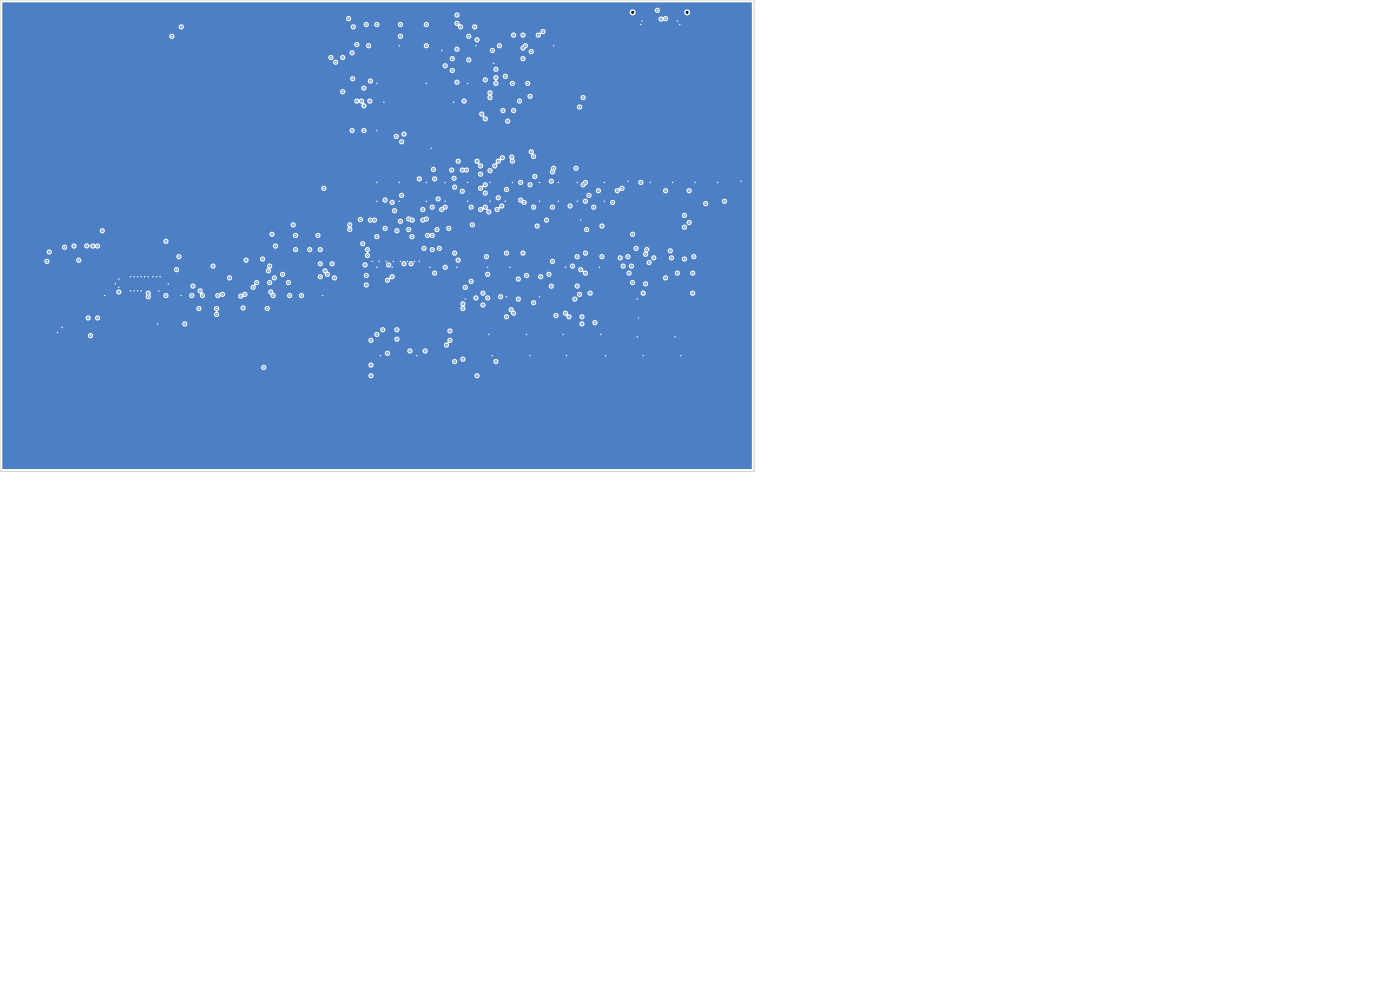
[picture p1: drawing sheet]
<svg xmlns="http://www.w3.org/2000/svg" width="297mm" height="210mm" viewBox="0 0 297 210" stroke-linecap="round" stroke-linejoin="round" font-family="sans-serif">
<g fill="#4d7fc4">
<path d="M.5 .6l158.9-.1v99l-158.9-.1v-19.8h77.6a.56 .56 0 0 0 .6 .7 .56 .56 0 0 0 .6-.7h21.3v.2a.56 .56 0 0 0 .9 .4 .56 .56 0 0 0 0-1 .56 .56 0 0 0-.9 .4h-21.3l-.1-.1a.56 .56 0 0 0-.6-.4 .56 .56 0 0 0-.5 .5h-77.6v-1.7h54.9v.1a.56 .56 0 0 0 .8 .4 .56 .56 0 0 0 0-.9 .56 .56 0 0 0-.8 .4h-54.9v-.5h77.6v.1a.55 .55 0 0 0 .9 .4 .55 .55 0 0 0 0-.9 .55 .55 0 0 0-.9 .4h-77.6v-.8h95.4v.2a.56 .56 0 0 0 .8 .4 .56 .56 0 0 0 0-1 .56 .56 0 0 0-.8 .4h-95.4v-.5h97.1v.2a.55 .55 0 0 0 1 .3h6v.2a.56 .56 0 0 0 .9 .4 .56 .56 0 0 0 0-1 .56 .56 0 0 0-.9 .4h-6v-.1a.55 .55 0 0 0-.2-.8 .55 .55 0 0 0-.8 .4h-97.1v-1.2h81.1v.1a.56 .56 0 0 0 .9 .4 .56 .56 0 0 0 0-.9 .56 .56 0 0 0-.9 .4h-81.1v-.5h85.9v.1a.56 .56 0 0 0 .6 .5 .56 .56 0 0 0 .5-.6h2.1v.1a.56 .56 0 0 0 .9 .4 .56 .56 0 0 0 0-.9 .56 .56 0 0 0-.9 .4h-2.1v-.2a.56 .56 0 0 0-.6-.3 .56 .56 0 0 0-.5 .5h-85.9v-1.3h93.6v.2a.59 .59 0 0 0 .9 .4 .59 .59 0 0 0 .2-.9 .58 .58 0 0 0 .8-.3 .58 .58 0 0 0-.3-.8 .58 .58 0 0 0-.8 .4l.1 .5-.6 .2-.3 .3h-93.6v-1h77.6a.55 .55 0 0 0 .7 .6 .55 .55 0 0 0 .3-.8h4.5v.1a.56 .56 0 0 0 .9 .4 .56 .56 0 0 0 0-.9 .56 .56 0 0 0-.9 .4h-4.5a.56 .56 0 0 0-.5-.2 .56 .56 0 0 0-.5 .4h-77.6v-1h18.1v.2a.55 .55 0 0 0 .8 .4 .55 .55 0 0 0 .2-.8h59.8v.1a.56 .56 0 0 0 .8 .4 .56 .56 0 0 0 0-.9 .56 .56 0 0 0-.8 .4h-59.8a.56 .56 0 0 0-.5-.2 .56 .56 0 0 0-.5 .4h-18.1v-1.2h80.1v.1a.56 .56 0 0 0 .7 .5 .56 .56 0 0 0 .5-.6h1.8v.1a.55 .55 0 0 0 .5 .5 .55 .55 0 0 0 .6-.4h10.2v.2a.56 .56 0 0 0 .8 .4 .56 .56 0 0 0 0-1 .56 .56 0 0 0-.8 .4h-10.2l.1-.1a.56 .56 0 0 0-.5-.6 .56 .56 0 0 0-.7 .5h-1.8l-.2-.3a.56 .56 0 0 0-.5-.2 .56 .56 0 0 0-.5 .5h-80.1v-1.3h38.1v.2a.56 .56 0 0 0 .7 .5 .56 .56 0 0 0 .5-.7h83.1v.2a.55 .55 0 0 0 .8 .4 .55 .55 0 0 0 .2-.8h1.7v.1a.56 .56 0 0 0 .9 .4 .56 .56 0 0 0 0-.9 .56 .56 0 0 0-.9 .4h-1.7a.56 .56 0 0 0-.6-.2 .56 .56 0 0 0-.4 .4h-83.1l-.2-.2a.56 .56 0 0 0-.5-.2 .56 .56 0 0 0-.5 .4h-38.1v-1.2h17.6v.1a.56 .56 0 0 0 .7 .5 .56 .56 0 0 0 .5-.6h.8v.1a.56 .56 0 0 0 .9 .4 .56 .56 0 0 0 0-.9 .56 .56 0 0 0-.9 .4h-.8l-.2-.3a.56 .56 0 0 0-.5-.2 .56 .56 0 0 0-.5 .5h-17.6v-2h41.1v.1a.56 .56 0 0 0 .7 .5 .56 .56 0 0 0 .5-.6h2.6l.1 .4 .3 .3-.2 .2a.55 .55 0 0 0-.1 .7 .55 .55 0 0 0 .8 .1h60.6v.2a.56 .56 0 0 0 .8 .4 .56 .56 0 0 0 0-1 .56 .56 0 0 0-.8 .4h-60.6l.1-.1a.56 .56 0 0 0-.2-.8l-.1-.2 .4-.3v-.4h4.5a.55 .55 0 0 0 .5 .6 .55 .55 0 0 0 .6-.5h4v.1a.56 .56 0 0 0 .9 .4 .56 .56 0 0 0 0-.9 .56 .56 0 0 0-.9 .4h-4v-.1a.56 .56 0 0 0-.5-.5 .56 .56 0 0 0-.6 .5h-4.5l-.1-.2a.56 .56 0 0 0-.6-.2 .56 .56 0 0 0-.4 .5h-2.6l-.3-.4a.56 .56 0 0 0-.9 .4h-41.1v-1h97.1l.1 .3a.43 .43 0 0 1-.1 .7 .55 .55 0 0 0 .5 .6 .55 .55 0 0 0 .6-.4h9.2l.1 .4 .3 .2a.69 .69 0 0 0 1 .7h8.1v.1a.56 .56 0 0 0 .8 .4 .56 .56 0 0 0 0-.9 .56 .56 0 0 0-.8 .4h-8.1l.2-.5h9.9a.86 .86 0 0 0 .7 .7 .56 .56 0 0 0 .6 .7 .56 .56 0 0 0 .6-.7h1.6v.2a.56 .56 0 0 0 .8 .4 .56 .56 0 0 0 0-1 .56 .56 0 0 0-.8 .4h-1.6l-.3-.3-.5-.2a.57 .57 0 0 0-.4-.7 .57 .57 0 0 0-.7 .5h-9.9l-.4-.5a.61 .61 0 0 0-.5-.7 .61 .61 0 0 0-.7 .4h-9.2v-.4a.34 .34 0 0 1-.2-.3 .34 .34 0 0 1 .2-.3h3.2v.2a.56 .56 0 0 0 .8 .4 .56 .56 0 0 0 0-1 .56 .56 0 0 0-.8 .4h-3.2l-.1-.5h14v.2a.56 .56 0 0 0 .9 .4 .56 .56 0 0 0 0-1 .56 .56 0 0 0-.9 .4h-14a.56 .56 0 0 0-.5-.2 .56 .56 0 0 0-.5 .5h-97.1v-2.5h24.1v.1a.55 .55 0 0 0 .5 .5 .55 .55 0 0 0 .6-.4h5.2l.1 .5a.56 .56 0 0 0 0 .7 .56 .56 0 0 0 .8 .1 .56 .56 0 0 0 .1-.8h2.7v.2a.56 .56 0 0 0 .7 .5 .56 .56 0 0 0 .5-.7h4.3v.2a.56 .56 0 0 0 .9 .4 .56 .56 0 0 0 0-1 .56 .56 0 0 0-.9 .4h-4.3l-.2-.2a.56 .56 0 0 0-.5-.2 .56 .56 0 0 0-.5 .4h-2.7a.56 .56 0 0 0-.2-.9 .56 .56 0 0 0-.8 .4h-5.2l-.1-.5h16.3l.1 .4 .5 .3a.57 .57 0 0 0 .3 .9 .57 .57 0 0 0 .7-.6h2.1v.2a.61 .61 0 0 0 .6 .5 .61 .61 0 0 0 .6-.4 .58 .58 0 0 0 .9-.1h2.8v.1a.56 .56 0 0 0 .5 .5 .56 .56 0 0 0 .6-.4 .64 .64 0 0 0 .7-.2 .64 .64 0 0 0 0-.8 .91 .91 0 0 0-1 .3 .56 .56 0 0 0-.8 .5l-2.8-.1a.59 .59 0 0 0-.3-.8 .59 .59 0 0 0-.8 .4 .58 .58 0 0 0-1 .3h-2.1l-.6-.6 .1-.1h13.9l.1 .4 .3 .2a.6 .6 0 0 0 .5 .7 .6 .6 0 0 0 .7-.6h2.4v.2a.56 .56 0 0 0 .6 .5 .56 .56 0 0 0 .5-.7h1.4v.2a.55 .55 0 0 0 .9 .3h36.1v.2a.56 .56 0 0 0 .6 .5 .56 .56 0 0 0 .5-.7h1.4v.2a.55 .55 0 0 0 .8 .4 .55 .55 0 0 0 .2-.8h1.7v.1a.55 .55 0 0 0 1 .4h2.8v.1a.56 .56 0 0 0 .6 .5 .56 .56 0 0 0 .5-.6h10.9v.1a.56 .56 0 0 0 .8 .4 .56 .56 0 0 0 0-.9 .56 .56 0 0 0-.8 .4h-10.9l-.1-.3a.56 .56 0 0 0-.6-.2 .56 .56 0 0 0-.4 .5h-2.8v-.1a.56 .56 0 0 0-.2-.9 .56 .56 0 0 0-.8 .5h-1.7a.56 .56 0 0 0-.6-.2 .56 .56 0 0 0-.4 .4h-1.4l-.1-.2a.56 .56 0 0 0-.6-.2 .56 .56 0 0 0-.4 .4h-36.1l.1-.1a.56 .56 0 0 0-.2-.8 .56 .56 0 0 0-.8 .4h-1.4l-.1-.2a.56 .56 0 0 0-.6-.2 .56 .56 0 0 0-.4 .4h-2.4l-.5-.5h43.9v.2a.55 .55 0 0 0 .5 .5 .55 .55 0 0 0 .6-.4h19.4v.1a.55 .55 0 0 0 .8 .5 .55 .55 0 0 0 .2-.9h1.2v.2a.56 .56 0 0 0 .7 .5 .56 .56 0 0 0 .5-.7h10.1v.2a.56 .56 0 0 0 .6 .5 .56 .56 0 0 0 .5-.7h9.4v.2a.56 .56 0 0 0 .8 .4 .56 .56 0 0 0 0-1 .56 .56 0 0 0-.8 .4h-9.4l-.1-.2a.56 .56 0 0 0-.6-.2 .56 .56 0 0 0-.4 .4h-10.1l-.2-.2a.56 .56 0 0 0-.5-.2 .56 .56 0 0 0-.5 .4h-1.2a.56 .56 0 0 0-.6-.2 .56 .56 0 0 0-.4 .5h-19.4v-.1a.56 .56 0 0 0-.5-.6 .56 .56 0 0 0-.6 .4l-43.9-.1a.56 .56 0 0 0-.5-.6 .56 .56 0 0 0-.6 .5h-13.9v-.1a.56 .56 0 0 0-.5-.6 .56 .56 0 0 0-.6 .4h-16.3a.56 .56 0 0 0-.5-.2 .56 .56 0 0 0-.5 .5h-24.1v-1.3h39.9v.2a.55 .55 0 0 0 .5 .5 .55 .55 0 0 0 .6-.4h11.6v.1a.59 .59 0 0 0 .9 .4 .59 .59 0 0 0 .2-.9h.1a.55 .55 0 0 0 .7-.6h1.6v.1a.56 .56 0 0 0 .7 .5 .56 .56 0 0 0 .5-.6h2.8v.1a.55 .55 0 0 0 1 .4h15.5v.1a.55 .55 0 0 0 1 .4h20v.1a.55 .55 0 0 0 .8 .5 .55 .55 0 0 0 .2-.9h17.3v.2a.56 .56 0 0 0 .6 .5 .56 .56 0 0 0 .5-.7h4.4v.2a.56 .56 0 0 0 .8 .4 .56 .56 0 0 0 0-1 .56 .56 0 0 0-.8 .4h-4.4l-.1-.2a.56 .56 0 0 0-.6-.2 .56 .56 0 0 0-.4 .4h-17.3a.56 .56 0 0 0-.5-.2 .56 .56 0 0 0-.5 .5h-20v-.1a.56 .56 0 0 0-.2-.9 .56 .56 0 0 0-.8 .5h-15.5v-.1a.56 .56 0 0 0-.2-.9 .56 .56 0 0 0-.8 .5h-2.8l-.2-.3a.56 .56 0 0 0-.5-.2 .56 .56 0 0 0-.5 .5h-1.6v-.2a.59 .59 0 0 0-.9-.2 .59 .59 0 0 0-.1 .9l-.6 .1-.3 .4h-11.6a.55 .55 0 0 0-.4-.7 .55 .55 0 0 0-.7 .4h-39.9v-1.7h47.6v.1a.56 .56 0 0 0 .7 .5 .56 .56 0 0 0 .5-.6h8.3v.1a.56 .56 0 0 0 .9 .4 .56 .56 0 0 0 0-.9 .56 .56 0 0 0-.9 .4h-8.3l-.2-.3a.56 .56 0 0 0-.5-.2 .56 .56 0 0 0-.5 .5h-47.6v-.8h58.9v.2a.55 .55 0 0 0 .9 .3h7.1v.2a.55 .55 0 0 0 .5 .5 .55 .55 0 0 0 .6-.4h1.9v.1a.55 .55 0 0 0 .9 .4h10.3v.1a.55 .55 0 0 0 .5 .5 .55 .55 0 0 0 .6-.4h16.7v.2a.55 .55 0 0 0 .5 .5 .55 .55 0 0 0 .6-.4h33.1v.1a.55 .55 0 0 0 .5 .5 .55 .55 0 0 0 .6-.4h1.7v.2a.56 .56 0 0 0 .8 .4 .56 .56 0 0 0 0-1 .56 .56 0 0 0-.8 .4h-1.7l.1-.1a.56 .56 0 0 0-.5-.6 .56 .56 0 0 0-.7 .5h-33.1v-.1a.56 .56 0 0 0-.5-.7 .56 .56 0 0 0-.6 .5h-16.7l.1-.4 .8-.1h25.8a.56 .56 0 0 0 .7 .6 .56 .56 0 0 0 .3-.9 .56 .56 0 0 0-1 .2v.1h-25.8a.58 .58 0 0 0-.4-1 .58 .58 0 0 0-.6 .9l-.2-.1a.56 .56 0 0 0-.8 .5h-10.3l.1-.1a.56 .56 0 0 0-.2-.9 .56 .56 0 0 0-.8 .5h-1.9v-.1a.56 .56 0 0 0-.5-.6 .56 .56 0 0 0-.6 .4h-7.1l.1-.1a.56 .56 0 0 0-.2-.8 .56 .56 0 0 0-.8 .4h-58.9v-1h36.4v.2a.55 .55 0 0 0 .5 .5 .55 .55 0 0 0 .6-.4h18.4v.1a.56 .56 0 0 0 .6 .5 .56 .56 0 0 0 .5-.6h10.9l.1 .4 .4 .2a.58 .58 0 0 0 .4 .7 .58 .58 0 0 0 .7-.3h7.1v.1a.56 .56 0 0 0 .9 .4 .56 .56 0 0 0 0-.9 .56 .56 0 0 0-.9 .4h-7.1l-.1-.5h21.7v.1a.55 .55 0 0 0 .5 .5 .55 .55 0 0 0 .6-.4h10.2v.2a.55 .55 0 0 0 .5 .5 .55 .55 0 0 0 .6-.4h7.1v.1a.55 .55 0 0 0 .5 .5 .55 .55 0 0 0 .6-.4h1.9v.2a.55 .55 0 0 0 .5 .5 .55 .55 0 0 0 .6-.4h25.4v.1a.56 .56 0 0 0 .9 .4 .56 .56 0 0 0 0-.9 .56 .56 0 0 0-.9 .4h-25.4l.1-.1a.56 .56 0 0 0-.5-.7 .56 .56 0 0 0-.7 .5h-1.9l-.1-.5h3.8v.2a.56 .56 0 0 0 .8 .4 .56 .56 0 0 0 0-1 .56 .56 0 0 0-.8 .4h-3.8a.56 .56 0 0 0-.5-.2 .56 .56 0 0 0-.5 .5h-7.1v-.1a.56 .56 0 0 0-.5-.6 .56 .56 0 0 0-.6 .4h-10.2l.1-.1a.56 .56 0 0 0-.5-.6 .56 .56 0 0 0-.7 .5h-21.7l-.3-.2a.61 .61 0 0 0-.5-.8 .61 .61 0 0 0-.7 .5h-10.9l-.1-.4a.6 .6 0 0 0 .3-.8 .6 .6 0 0 0-.9-.2 .6 .6 0 0 0 0 .9l-.4 .5h-18.4a.55 .55 0 0 0-.4-.7 .55 .55 0 0 0-.7 .4h-36.4v-.7h44.1v.1a.56 .56 0 0 0 .9 .4 .56 .56 0 0 0 0-.9 .56 .56 0 0 0-.9 .4h-44.1v-1h8.9v.1a.55 .55 0 0 0 .9 .4h57.1v.1a.56 .56 0 0 0 .6 .5 .56 .56 0 0 0 .5-.6h1.4v.1a.55 .55 0 0 0 .5 .5 .55 .55 0 0 0 .6-.4h5.9v.2a.56 .56 0 0 0 .6 .5 .56 .56 0 0 0 .5-.7h3.9v.2a.55 .55 0 0 0 .9 .3h11.1v.2a.55 .55 0 0 0 .9 .3h27.8v.2a.64 .64 0 0 0 1 .4 .59 .59 0 0 0 .5 .8 .59 .59 0 0 0 .7-.6h8.1v.1a.56 .56 0 0 0 .6 .5 .56 .56 0 0 0 .5-.6h9.1v.1a.56 .56 0 0 0 .7 .5 .56 .56 0 0 0 .5-.6h2.1v.1a.56 .56 0 0 0 .8 .4 .56 .56 0 0 0 0-.9 .56 .56 0 0 0-.8 .4h-2.1l-.2-.3a.56 .56 0 0 0-.5-.2 .56 .56 0 0 0-.5 .5h-9.1l-.1-.3a.56 .56 0 0 0-.6-.2 .56 .56 0 0 0-.4 .5h-8.1l-.4-.5-.6 .1a.59 .59 0 0 0-.4-.8 .59 .59 0 0 0-.8 .4h-27.8l.2-.3-.1-.4h26a.56 .56 0 0 0 .5 .6 .56 .56 0 0 0 .6-.6h9.6v.1a.56 .56 0 0 0 .7 .5 .56 .56 0 0 0 .5-.6h.6v.1a.56 .56 0 0 0 .8 .4 .56 .56 0 0 0 0-.9 .56 .56 0 0 0-.8 .4h-.6l-.2-.3a.56 .56 0 0 0-.5-.2 .56 .56 0 0 0-.5 .5h-9.6l-.1-.3a.56 .56 0 0 0-.6-.2 .56 .56 0 0 0-.4 .5h-26a.56 .56 0 0 0-.6-.2 .56 .56 0 0 0-.4 .4h-11.1l.2-.3-.1-.4h2.2a.56 .56 0 0 0 .6 .6 .56 .56 0 0 0 .6-.6h.3v.1a.56 .56 0 0 0 .9 .4 .56 .56 0 0 0 0-.9 .56 .56 0 0 0-.9 .4h-.3l-.2-.3a.56 .56 0 0 0-.5-.2 .56 .56 0 0 0-.5 .5h-2.2a.56 .56 0 0 0-.6-.2 .56 .56 0 0 0-.4 .4h-3.9l-.1-.2a.56 .56 0 0 0-.6-.2 .56 .56 0 0 0-.4 .4h-5.9v-.1a.56 .56 0 0 0-.5-.6 .56 .56 0 0 0-.6 .5h-1.4l-.1-.3a.56 .56 0 0 0-.6-.2 .56 .56 0 0 0-.4 .5h-57.1l.2-.4-.1-.4h5.7a.56 .56 0 0 0 .6 .7 .56 .56 0 0 0 .6-.7h34.3v.2a.55 .55 0 0 0 .8 .4 .55 .55 0 0 0 .2-.8h2.5v.1a.55 .55 0 0 0 .5 .5 .55 .55 0 0 0 .6-.4h40.4v.2a.55 .55 0 0 0 .5 .5 .55 .55 0 0 0 .6-.4h18.9v.1a.55 .55 0 0 0 .5 .5 .55 .55 0 0 0 .6-.4h19.4v.2a.56 .56 0 0 0 .9 .4 .56 .56 0 0 0 0-1 .56 .56 0 0 0-.9 .4h-19.4l.1-.1a.56 .56 0 0 0-.5-.6 .56 .56 0 0 0-.7 .5h-18.9l.1-.1a.56 .56 0 0 0-.5-.6 .56 .56 0 0 0-.7 .4h-40.4l.1-.1a.56 .56 0 0 0-.5-.6 .56 .56 0 0 0-.7 .5h-2.5a.56 .56 0 0 0-.5-.2 .56 .56 0 0 0-.5 .4h-34.3l-.2-.2a.56 .56 0 0 0-.5-.2 .56 .56 0 0 0-.5 .4h-5.7a.56 .56 0 0 0-.6-.2 .56 .56 0 0 0-.4 .5h-8.9v-1h36.9v.1a.56 .56 0 0 0 .8 .4 .56 .56 0 0 0 0-.9 .56 .56 0 0 0-.8 .4h-36.9v-1h9.4v.1a.56 .56 0 0 0 .8 .4 .56 .56 0 0 0 0-.9 .56 .56 0 0 0-.8 .4h-9.4v-1h12.6v.1a.55 .55 0 0 0 1 .4h48v.1a.56 .56 0 0 0 .7 .5 .56 .56 0 0 0 .5-.6h1.8v.1a.56 .56 0 0 0 .7 .5 .56 .56 0 0 0 .5-.6h1.1v.1a.56 .56 0 0 0 .6 .5 .56 .56 0 0 0 .5-.6h8.9l.1 .4 .3 .3-.2 .2a.55 .55 0 0 0 0 .8 .55 .55 0 0 0 .9-.2h24.1v.1a.56 .56 0 0 0 .7 .5 .56 .56 0 0 0 .5-.6h18.1v.1a.56 .56 0 0 0 .6 .5 .56 .56 0 0 0 .5-.6h4.1v.1a.55 .55 0 0 0 .5 .5 .55 .55 0 0 0 .6-.4h2.8v.2a.55 .55 0 0 0 .8 .4 .55 .55 0 0 0 .2-.8h.6v.1a.55 .55 0 0 0 .5 .5 .55 .55 0 0 0 .6-.4h4.4v.2a.56 .56 0 0 0 .7 .5 .56 .56 0 0 0 .5-.7h2.6v.2a.55 .55 0 0 0 .5 .5 .55 .55 0 0 0 .6-.4h1.6v.1a.56 .56 0 0 0 .9 .4 .56 .56 0 0 0 0-.9 .56 .56 0 0 0-.9 .4h-1.6l-.1-.5h3.7v.1a.56 .56 0 0 0 .9 .4 .56 .56 0 0 0 0-.9 .56 .56 0 0 0-.9 .4h-3.7a.56 .56 0 0 0-.6-.2 .56 .56 0 0 0-.4 .4h-2.6l-.2-.2a.56 .56 0 0 0-.5-.2 .56 .56 0 0 0-.5 .4h-4.4l.1-.1a.56 .56 0 0 0-.5-.6 .56 .56 0 0 0-.7 .5h-.6a.56 .56 0 0 0-.6-.2 .56 .56 0 0 0-.4 .4h-2.8l.1-.1a.56 .56 0 0 0-.5-.6 .56 .56 0 0 0-.7 .5h-4.1v-.2a.56 .56 0 0 0-.6-.3 .56 .56 0 0 0-.5 .5h-18.1l-.3-.4a.56 .56 0 0 0-.9 .4h-24.1v-.4l-.4-.4h17.8a.56 .56 0 0 0 .6 .7 .56 .56 0 0 0 .5-.7h9.9v.2a.56 .56 0 0 0 .6 .5 .56 .56 0 0 0 .5-.7h2.4v.2a.56 .56 0 0 0 .6 .5 .56 .56 0 0 0 .5-.7h12.1v.2a.55 .55 0 0 0 .5 .5 .55 .55 0 0 0 .6-.4h11.7v.1a.59 .59 0 0 0 .9 .4 .59 .59 0 0 0 .1-.9l.3-.4h3.9a.56 .56 0 0 0 .8 .6 .56 .56 0 0 0 .2-.9 .56 .56 0 0 0-.9 .2l-.1 .1h-3.9a.59 .59 0 0 0-.7-.7 .59 .59 0 0 0-.2 1l-.4 .5h-11.7a.55 .55 0 0 0-.4-.7 .55 .55 0 0 0-.7 .4h-12.1l-.1-.2a.56 .56 0 0 0-.6-.2 .56 .56 0 0 0-.4 .4h-2.4l-.1-.2a.56 .56 0 0 0-.6-.2 .56 .56 0 0 0-.4 .4h-9.9l-.1-.2a.56 .56 0 0 0-.6-.2 .56 .56 0 0 0-.4 .4h-17.8l.1-.1a.56 .56 0 0 0 .2-.9h11v.2a.55 .55 0 0 0 .5 .5 .55 .55 0 0 0 .6-.4h.6v.1a.55 .55 0 0 0 .8 .5 .55 .55 0 0 0 .2-.9h.5v.2a.56 .56 0 0 0 .7 .5 .56 .56 0 0 0 .5-.7h40.6v.2a.56 .56 0 0 0 .8 .4 .56 .56 0 0 0 0-1 .56 .56 0 0 0-.8 .4h-40.6l-.2-.2a.56 .56 0 0 0-.5-.2 .56 .56 0 0 0-.5 .4h-.5a.56 .56 0 0 0-.5-.2 .56 .56 0 0 0-.5 .5h-.6v-.1a.56 .56 0 0 0-.5-.7 .56 .56 0 0 0-.6 .5h-11a.56 .56 0 0 0-.6-.2 .56 .56 0 0 0-.4 .5h-8.9l-.1-.3a.56 .56 0 0 0-.6-.2 .56 .56 0 0 0-.4 .5h-1.1l-.2-.3a.56 .56 0 0 0-.5-.2 .56 .56 0 0 0-.5 .5h-1.8l-.2-.3a.56 .56 0 0 0-.5-.2 .56 .56 0 0 0-.5 .5h-48l.2-.4-.2-.4h1a.55 .55 0 0 0 .6 .7 .55 .55 0 0 0 .5-.7h1.6v.1a.6 .6 0 0 0 .6 .5 .6 .6 0 0 0 .6-.5l.1 .1a.63 .63 0 0 0 1.1 .2 .56 .56 0 0 0 .7 .2 .56 .56 0 0 0 .4-.6h36.6v.2a.56 .56 0 0 0 .8 .4 .56 .56 0 0 0 0-1 .56 .56 0 0 0-.8 .4h-36.6l-.2-.2a.86 .86 0 0 0-1-.1l-.2-.1a.82 .82 0 0 0-.9 .4 .59 .59 0 0 0-.6-.5 .59 .59 0 0 0-.6 .5h-1.6l-.1-.2a.56 .56 0 0 0-.5-.2 .56 .56 0 0 0-.5 .4h-1a.56 .56 0 0 0-.5-.2 .56 .56 0 0 0-.5 .5h-12.6v-1.3h34.1v.2a.55 .55 0 0 0 1 .3h40.8v.2a.56 .56 0 0 0 .8 .4 .56 .56 0 0 0 0-1 .56 .56 0 0 0-.8 .4h-40.8v-.1a.56 .56 0 0 0-.2-.8 .56 .56 0 0 0-.8 .4h-34.1v-1.5h56.6v.2a.55 .55 0 0 0 .5 .5 .55 .55 0 0 0 .6-.4h3.9v.1a.56 .56 0 0 0 .7 .5 .56 .56 0 0 0 .5-.6h3.6v.1a.55 .55 0 0 0 .5 .5 .55 .55 0 0 0 .6-.4h11.4v.2a.56 .56 0 0 0 .6 .5 .56 .56 0 0 0 .5-.7h6.3v.2a.55 .55 0 0 0 .8 .4 .55 .55 0 0 0 .2-.8h2.3v.1a.63 .63 0 0 0 .5 .5 .63 .63 0 0 0 .6-.2 .56 .56 0 0 0 .8 .1 .56 .56 0 0 0 .1-.8h41.5v.2a.56 .56 0 0 0 .9 .4 .56 .56 0 0 0 0-1 .56 .56 0 0 0-.9 .4h-41.5a.86 .86 0 0 0-1 0l-.2-.2a.56 .56 0 0 0-.8 .5h-2.3l-.5-.3-.2 .2-.3 .3h-6.3a.56 .56 0 0 0-.6-.5 .56 .56 0 0 0-.5 .5h-11.4v-.1a.56 .56 0 0 0-.5-.6 .56 .56 0 0 0-.6 .5h-3.6l-.2-.3a.56 .56 0 0 0-.5-.2 .56 .56 0 0 0-.5 .5h-3.9l.1-.1a.56 .56 0 0 0-.5-.6 .56 .56 0 0 0-.7 .4h-56.6v-.7h20.6v.1a.56 .56 0 0 0 .9 .4 .56 .56 0 0 0 0-.9 .56 .56 0 0 0-.9 .4h-20.6v-1.3h61.1v.2a.56 .56 0 0 0 .7 .5 .56 .56 0 0 0 .5-.7h10.8l.1 .3a.43 .43 0 0 1-.1 .7 .55 .55 0 0 0 .7 .6 .55 .55 0 0 0 .3-.8h6.5v.1a.55 .55 0 0 0 1 .4h1.5v.1a.55 .55 0 0 0 .8 .5 .55 .55 0 0 0 .2-.9h1.5v.2a.56 .56 0 0 0 .7 .5 .56 .56 0 0 0 .5-.7h4.8v.2a.55 .55 0 0 0 .8 .4 .55 .55 0 0 0 .2-.8h1.5v.1a.55 .55 0 0 0 .5 .5 .55 .55 0 0 0 .6-.4h28.2v.2a.56 .56 0 0 0 .8 .4 .56 .56 0 0 0 0-1 .56 .56 0 0 0-.8 .4h-28.2l.1-.1a.56 .56 0 0 0-.5-.6 .56 .56 0 0 0-.7 .5h-1.5a.56 .56 0 0 0-.5-.2 .56 .56 0 0 0-.5 .4h-4.8l-.2-.2a.56 .56 0 0 0-.5-.2 .56 .56 0 0 0-.5 .4h-1.5a.56 .56 0 0 0-.5-.2 .56 .56 0 0 0-.5 .5h-1.5v-.1a.56 .56 0 0 0-.2-.9 .56 .56 0 0 0-.8 .5h-6.5l-.1-.2 .3-.6h24.8a.55 .55 0 0 0 .5 .6 .55 .55 0 0 0 .6-.3h12.7v.1a.56 .56 0 0 0 .6 .5 .56 .56 0 0 0 .5-.6h12.6v.1a.55 .55 0 0 0 .5 .5 .55 .55 0 0 0 .6-.4h16.4v.2a.56 .56 0 0 0 .9 .4 .56 .56 0 0 0 0-1 .56 .56 0 0 0-.9 .4h-16.4l.1-.1a.56 .56 0 0 0-.5-.6 .56 .56 0 0 0-.7 .5h-12.6l-.1-.3a.56 .56 0 0 0-.6-.2 .56 .56 0 0 0-.4 .5h-12.7l.1-.1a.56 .56 0 0 0-.5-.6 .56 .56 0 0 0-.7 .4h-24.8l-.3-.3a.56 .56 0 0 0-.9 .3h-10.8l-.3-.3a.56 .56 0 0 0-.9 .3h-61.1v-1.1h75.4v.1a.55 .55 0 0 0 .6 .5 .55 .55 0 0 0 .5-.5h1v.2a.74 .74 0 0 0 1.1 .3 .55 .55 0 0 0 .9-.2h4.4v.1a.56 .56 0 0 0 .8 .4 .56 .56 0 0 0 0-.9 .56 .56 0 0 0-.8 .4h-4.4l-.1-.5h6.2v.1a.79 .79 0 0 0 .9 .5 .56 .56 0 0 0 .7 .2 .56 .56 0 0 0 .3-.6h1.1v.2a.63 .63 0 0 0 .6 .4 .63 .63 0 0 0 .6-.2h.4l.3-.4h24.4a.55 .55 0 0 0 .3 .6 .55 .55 0 0 0 .6-.1h29.3v.2a.56 .56 0 0 0 .9 .4 .56 .56 0 0 0 0-1 .56 .56 0 0 0-.9 .4h-29.3l.1-.1a.55 .55 0 0 0-.2-.8 .55 .55 0 0 0-.8 .4h-24.4v-.1a.61 .61 0 0 0-.4-.6 .61 .61 0 0 0-.7 .3l-.5 .1-.3 .3h-1.1l-.2-.3-.7-.2a.56 .56 0 0 0-.5-.2 .56 .56 0 0 0-.5 .5h-6.2l-.4-.3-.4 .2a.74 .74 0 0 0-1.1 .3h-1v-.1a.56 .56 0 0 0-.5-.5 .56 .56 0 0 0-.6 .5h-75.4v-.9h144.1v.2a.56 .56 0 0 0 .9 .4 .56 .56 0 0 0 0-1 .56 .56 0 0 0-.9 .4h-144.1v-1h82.6v.2a.55 .55 0 0 0 .8 .4 .55 .55 0 0 0 .2-.8h5v.1a.56 .56 0 0 0 .9 .4 .56 .56 0 0 0 0-.9 .56 .56 0 0 0-.9 .4h-5a.56 .56 0 0 0-.5-.2 .56 .56 0 0 0-.5 .4h-82.6v-.7h90.6v.1a.55 .55 0 0 0 1 .4h1v.1a.64 .64 0 0 0 .7 .5 .64 .64 0 0 0 .6-.5l.4-.1 .2-.5h4.4a.55 .55 0 0 0 .3 .5 .55 .55 0 0 0 .6 0h1.1v.1a.56 .56 0 0 0 .6 .5 .56 .56 0 0 0 .5-.5l.2-.1 .5 .2a.56 .56 0 0 0 .3 .9 .56 .56 0 0 0 .7-.6 .56 .56 0 0 0-.7-.5h1.4a.59 .59 0 0 0 .7 .6 .59 .59 0 0 0 .4-.8h.2a.54 .54 0 0 0 .8-.3h5.6v.1a.56 .56 0 0 0 .7 .5 .56 .56 0 0 0 .5-.6h2.8v.1a.55 .55 0 0 0 .8 .5 .55 .55 0 0 0 .2-.9h2.8v.2a.55 .55 0 0 0 .5 .5 .55 .55 0 0 0 .6-.4h3.9v.1a.56 .56 0 0 0 .8 .4 .56 .56 0 0 0 0-.9 .56 .56 0 0 0-.8 .4h-3.9v-.1a.56 .56 0 0 0-.5-.6 .56 .56 0 0 0-.6 .4h-2.8a.56 .56 0 0 0-.5-.2 .56 .56 0 0 0-.5 .5h-2.8l-.2-.3a.56 .56 0 0 0-.5-.2 .56 .56 0 0 0-.5 .5h-5.6v-.1a.59 .59 0 0 0-.7-.6 .59 .59 0 0 0-.4 .8l-.2-.1a.56 .56 0 0 0-.8 .5h-1.5a.59 .59 0 0 0-.2-.9 .59 .59 0 0 0-.8 .4h-.2a.56 .56 0 0 0-.8 .5h-1.1l.1-.1a.56 .56 0 0 0-.2-.9 .56 .56 0 0 0-.8 .5h-4.4v-.2a.65 .65 0 0 0-.7-.3 .65 .65 0 0 0-.5 .5l-.4 .1-.3 .4h-1a.55 .55 0 0 0-.1-.9 .55 .55 0 0 0-.9 .4h-90.6v-1.5h80.6v.1a.55 .55 0 0 0 1 .4h.5v.1a.56 .56 0 0 0 .9 .4 .56 .56 0 0 0 0-.9 .56 .56 0 0 0-.9 .4h-.5l.2-.4-.2-.4h10.3v.2a.55 .55 0 0 0 .8 .4 .55 .55 0 0 0 .2-.8h11.7v.1a.55 .55 0 0 0 1 .4h3.8v.1a.56 .56 0 0 0 .6 .5 .59 .59 0 0 0 .8 .4 .59 .59 0 0 0 .3-.8h12v.2a.55 .55 0 0 0 .5 .5 .55 .55 0 0 0 .6-.4h4.7v.1a.55 .55 0 0 0 .5 .5 .55 .55 0 0 0 .6-.4h18.6v.2a.56 .56 0 0 0 .9 .4 .56 .56 0 0 0 0-1 .56 .56 0 0 0-.9 .4h-18.6l-.1-.5h22.7v.2a.56 .56 0 0 0 .9 .4 .56 .56 0 0 0 0-1 .56 .56 0 0 0-.9 .4h-22.7a.56 .56 0 0 0-.6-.2 .56 .56 0 0 0-.4 .5h-4.7l.1-.1a.56 .56 0 0 0-.5-.6 .56 .56 0 0 0-.7 .4h-12l-.5-.2a.63 .63 0 0 0-.6-.5 .63 .63 0 0 0-.6 .5h-3.8v-.1a.56 .56 0 0 0-.2-.9 .56 .56 0 0 0-.8 .5h-11.7a.56 .56 0 0 0-.6-.2 .56 .56 0 0 0-.4 .4h-10.3a.56 .56 0 0 0-.5-.2 .56 .56 0 0 0-.5 .5h-80.6v-1h84.1v.1a.56 .56 0 0 0 .9 .4 .56 .56 0 0 0 0-.9 .56 .56 0 0 0-.9 .4h-84.1v-.9h97v.1a.55 .55 0 0 0 .4 .5 .55 .55 0 0 0 .6-.2h3.9v.1a.55 .55 0 0 0 .9 .4h21.1v.1a.56 .56 0 0 0 .8 .4 .56 .56 0 0 0 0-.9 .56 .56 0 0 0-.8 .4h-21.1l.1-.1a.56 .56 0 0 0-.2-.9 .56 .56 0 0 0-.8 .5l-3.8-.1a.56 .56 0 0 0-.4-.8 .56 .56 0 0 0-.7 .5h-97v-.6h67.6v.1a.55 .55 0 0 0 .8 .5 .55 .55 0 0 0 .2-.9h26.8v.2a.55 .55 0 0 0 .5 .5 .55 .55 0 0 0 .6-.4h4.4v.1a.55 .55 0 0 0 .5 .5 .55 .55 0 0 0 .6-.4h4.4v.2a.55 .55 0 0 0 .5 .5 .55 .55 0 0 0 .6-.4h18.4v.1a.56 .56 0 0 0 .6 .5 .56 .56 0 0 0 .5-.6h2.9v.1a.56 .56 0 0 0 .6 .5 .56 .56 0 0 0 .5-.5l.8-.1h8.3a.56 .56 0 0 0 .6 .6 .56 .56 0 0 0 .6-.6h3.8v.1a.56 .56 0 0 0 .9 .4 .56 .56 0 0 0 0-.9 .56 .56 0 0 0-.9 .4h-3.8l-.2-.3a.56 .56 0 0 0-.5-.2 .56 .56 0 0 0-.5 .5h-8.3l.1-.1a.56 .56 0 0 0-.2-.9 .56 .56 0 0 0-.8 .5h-.2a.56 .56 0 0 0-.8 .5h-2.9l-.1-.3a.56 .56 0 0 0-.6-.2 .56 .56 0 0 0-.4 .5h-18.4v-.1a.56 .56 0 0 0-.5-.6 .56 .56 0 0 0-.6 .4h-4.4v-.4a.58 .58 0 0 0 .9 0 .58 .58 0 0 0-.1-.9 .58 .58 0 0 0-.9 .2v.4h-.2a.55 .55 0 0 0-.8 .5h-4.4v-.1a.56 .56 0 0 0-.5-.6 .56 .56 0 0 0-.6 .4h-26.8a.56 .56 0 0 0-.5-.2 .56 .56 0 0 0-.5 .5h-67.6v-1.3h109.4v.2a.55 .55 0 0 0 .9 .3h1.1v.2a.56 .56 0 0 0 .6 .5 .56 .56 0 0 0 .5-.7h10.1v.2a.6 .6 0 0 0 .7 .5 .6 .6 0 0 0 .5-.6l.3-.2 .2-.4h10.6v.2a.56 .56 0 0 0 .8 .4 .56 .56 0 0 0 0-1 .56 .56 0 0 0-.8 .4h-10.6l-.2-.2a.62 .62 0 0 0-.6-.2 .62 .62 0 0 0-.4 .5l-.5 .4h-10.1a.56 .56 0 0 0-.6-.5 .56 .56 0 0 0-.5 .5h-1.1l.2-.3-.1-.4h5.5a.56 .56 0 0 0 .7 .6 .56 .56 0 0 0 .3-.9 .56 .56 0 0 0-1 .1v.2h-5.5l-.1-.1a.56 .56 0 0 0-.9 .3h-109.4v-.7h87.9v.1a.56 .56 0 0 0 .6 .5 .56 .56 0 0 0 .5-.6h2.1v.1a.55 .55 0 0 0 .7 .5 .55 .55 0 0 0 .4-.7h3.1v.1a.56 .56 0 0 0 .8 .4 .56 .56 0 0 0 0-.9 .56 .56 0 0 0-.8 .4h-3.1l-.1-.2a.56 .56 0 0 0-.5-.2 .56 .56 0 0 0-.5 .5h-2.1l-.1-.3a.56 .56 0 0 0-.6-.2 .56 .56 0 0 0-.4 .5h-87.9v-1h100.9v.1a.55 .55 0 0 0 .9 .4h10.6v.1a.56 .56 0 0 0 .8 .4 .56 .56 0 0 0 0-.9 .56 .56 0 0 0-.8 .4h-10.6l.1-.1a.56 .56 0 0 0-.2-.9 .56 .56 0 0 0-.8 .5h-100.9v-1h90.9v.1a.55 .55 0 0 0 .6 .5 .55 .55 0 0 0 .5-.5h2.8v.1a.56 .56 0 0 0 .6 .5 .56 .56 0 0 0 .5-.6h1.1v.1a.74 .74 0 0 0 1.1 .4 .55 .55 0 0 0 .9-.4h3.9v.2a.55 .55 0 0 0 .5 .5 .55 .55 0 0 0 .6-.4h12.1v.1a.6 .6 0 0 0 .8 .4 .6 .6 0 0 0 .4-.8l.2-.5h3.6v.2a.56 .56 0 0 0 .9 .4 .56 .56 0 0 0 0-1 .56 .56 0 0 0-.9 .4h-3.6v-.1a.61 .61 0 0 0-.8-.3 .61 .61 0 0 0-.3 .8l-.3 .4h-12.1a.55 .55 0 0 0-.4-.7 .55 .55 0 0 0-.7 .4h-3.9v-.1a.74 .74 0 0 0-1.1-.4 .56 .56 0 0 0-.9 .4h-1.1l-.1-.3a.56 .56 0 0 0-.6-.2 .56 .56 0 0 0-.4 .5h-2.8v-.1a.56 .56 0 0 0-.5-.5 .56 .56 0 0 0-.6 .5h-90.9v-1.8h96.1v.2a.56 .56 0 0 0 .7 .5 .56 .56 0 0 0 .5-.7h2.8v.2a.67 .67 0 0 0 .9 .5 .58 .58 0 0 0 .2 .9 .58 .58 0 0 0 .8-.6h1.9v.2a.59 .59 0 0 0 .8 .4 .59 .59 0 0 0 .2-.9 .84 .84 0 0 0 1-.8 .56 .56 0 0 0 .6-.1 .56 .56 0 0 0 .1-.6h.9l.2 .4a.62 .62 0 0 0 .1 .9 .62 .62 0 0 0 .9-.1 .62 .62 0 0 0-.2-.9 .55 .55 0 0 0-.2-.8 .55 .55 0 0 0-.8 .5l-.9-.1a.56 .56 0 0 0-.7-.3 .56 .56 0 0 0-.4 .6v.1a.71 .71 0 0 0-.7 .2 .71 .71 0 0 0-.1 .8l-.6 .2-.2 .3h-1.9a.83 .83 0 0 0-.8-.5 .57 .57 0 0 0-.3-.9 .57 .57 0 0 0-.8 .4h-2.8l-.2-.2a.56 .56 0 0 0-.5-.2 .56 .56 0 0 0-.5 .4h-96.1v-2h111.6l.2 .4 .4 .3a.57 .57 0 0 0 .2 .9 .57 .57 0 0 0 .8-.3 .57 .57 0 0 0-.4-.8h-.1a.57 .57 0 0 0-.3-.9 .57 .57 0 0 0-.8 .4h-111.6v-2.1h84.1v.1a.56 .56 0 0 0 .9 .4 .56 .56 0 0 0 0-.9 .56 .56 0 0 0-.9 .4h-84.1v-1.1h83v.1a.56 .56 0 0 0 .9 .4 .56 .56 0 0 0 0-.9 .56 .56 0 0 0-.9 .4h-83v-.5h84.6v.1a.56 .56 0 0 0 .9 .4 .56 .56 0 0 0 0-.9 .56 .56 0 0 0-.9 .4h-84.6v-.8h73.6v.2a.56 .56 0 0 0 .7 .5 .56 .56 0 0 0 .5-.7h1.3v.2a.56 .56 0 0 0 .9 .4 .56 .56 0 0 0 0-1 .56 .56 0 0 0-.9 .4h-1.3l-.1-.1a.56 .56 0 0 0-.6-.4 .56 .56 0 0 0-.5 .5h-73.6v-3.5h101.1v.2a.67 .67 0 0 0 .9 .5v.1a.55 .55 0 0 0 .1 .7 .55 .55 0 0 0 .7 0h3.8v.2a.56 .56 0 0 0 .9 .4 .56 .56 0 0 0 0-1 .56 .56 0 0 0-.9 .4h-3.8l.1-.1a.61 .61 0 0 0 0-.7 .61 .61 0 0 0-.7-.2 .59 .59 0 0 0-.2-.9 .59 .59 0 0 0-.9 .4h-101.1v-.7h105.6v.1a.56 .56 0 0 0 .7 .5 .56 .56 0 0 0 .5-.6h1.1v.1a.56 .56 0 0 0 .8 .4 .56 .56 0 0 0 0-.9 .56 .56 0 0 0-.8 .4h-1.1l-.3-.4a.56 .56 0 0 0-.9 .4h-105.6v-2h74.6v.1a.7 .7 0 0 0 1.2 .3l.4 .2a.6 .6 0 0 0 .2 .9 .6 .6 0 0 0 .8-.3h44.7v.2a.56 .56 0 0 0 .8 .4 .56 .56 0 0 0 0-1 .56 .56 0 0 0-.8 .4h-44.7l.1-.1a.56 .56 0 0 0-.5-.6v-.5h.6v.1a.56 .56 0 0 0 .6 .5 .56 .56 0 0 0 .5-.6h18.9v.1a.56 .56 0 0 0 .6 .5 .56 .56 0 0 0 .5-.6h10.6v.1a.56 .56 0 0 0 .9 .4 .56 .56 0 0 0 0-.9 .56 .56 0 0 0-.9 .4h-10.6l-.1-.3a.56 .56 0 0 0-.6-.2 .56 .56 0 0 0-.4 .5h-18.9l-.1-.3a.56 .56 0 0 0-.6-.2 .56 .56 0 0 0-.4 .5h-.6l-.2-.3a.86 .86 0 0 0-1 0l-.2-.2a.56 .56 0 0 0-.8 .5h-74.6v-2h71.6v.1a.55 .55 0 0 0 .5 .5 .55 .55 0 0 0 .6-.4h30.2v.3a.43 .43 0 0 1 0 .7 .55 .55 0 0 0 .7 .6 .55 .55 0 0 0 .3-.8h7.5v.1a.55 .55 0 0 0 .5 .5 .55 .55 0 0 0 .6-.4h10.1v.2a.56 .56 0 0 0 .9 .4 .56 .56 0 0 0 0-1 .56 .56 0 0 0-.9 .4h-10.1v-.1a.56 .56 0 0 0-.5-.6 .56 .56 0 0 0-.6 .5h-7.5l-.1-.2a.57 .57 0 0 0 0-.9 .57 .57 0 0 0-.9 .3h-30.2l.1-.1a.56 .56 0 0 0-.5-.6 .56 .56 0 0 0-.7 .5h-71.6v-.8h76.1v.2a.56 .56 0 0 0 .9 .4 .56 .56 0 0 0 0-1 .56 .56 0 0 0-.9 .4h-76.1v-2h73.8v.2a.55 .55 0 0 0 .9 .3h2.8v.2a.55 .55 0 0 0 .5 .5 .55 .55 0 0 0 .6-.4h17.3v.1a.56 .56 0 0 0 .8 .4 .56 .56 0 0 0 0-.9 .56 .56 0 0 0-.8 .4h-17.3l-.1-.5h23.4v.1a.56 .56 0 0 0 .8 .4 .56 .56 0 0 0 0-.9 .56 .56 0 0 0-.8 .4h-23.4a.56 .56 0 0 0-.6-.2 .56 .56 0 0 0-.4 .4h-2.8l.2-.3-.1-.4h29.3l.2 .4 .3 .3a.59 .59 0 0 0-.4 .8 .59 .59 0 0 0 .8 .2l.3-.5h2.3v.2a.56 .56 0 0 0 .7 .5 .56 .56 0 0 0 .5-.7h2.1v.2a.56 .56 0 0 0 .8 .4 .56 .56 0 0 0 0-1 .56 .56 0 0 0-.8 .4h-2.1l-.2-.2a.56 .56 0 0 0-.5-.2 .56 .56 0 0 0-.5 .4h-2.3l-.4-.5v-.1a.55 .55 0 0 0 .2-.9h1v.2a.56 .56 0 0 0 .9 .4 .56 .56 0 0 0 0-1 .56 .56 0 0 0-.9 .4h-1a.56 .56 0 0 0-.5-.2 .56 .56 0 0 0-.5 .5h-29.3a.56 .56 0 0 0-.6-.2 .56 .56 0 0 0-.4 .4h-73.8v-1.7h94.9v.1a.55 .55 0 0 0 .8 .5 .55 .55 0 0 0 .2-.9h8.2v.2a.56 .56 0 0 0 .9 .4 .56 .56 0 0 0 0-1 .56 .56 0 0 0-.9 .4h-8.2a.56 .56 0 0 0-.6-.2 .56 .56 0 0 0-.4 .5h-94.9v-1h93.4v.1a.56 .56 0 0 0 .8 .4 .56 .56 0 0 0 0-.9 .56 .56 0 0 0-.8 .4h-93.4v-.8h70.1v.2a.56 .56 0 0 0 .9 .4 .56 .56 0 0 0 0-1 .56 .56 0 0 0-.9 .4h-70.1v-1h69.1v.2a.56 .56 0 0 0 .7 .5 .56 .56 0 0 0 .5-.7h1.3v.2a.55 .55 0 0 0 .5 .5 .55 .55 0 0 0 .6-.4h22.2v.1a.55 .55 0 0 0 .5 .5 .55 .55 0 0 0 .6-.4h2.4v.2a.55 .55 0 0 0 .8 .4 .55 .55 0 0 0 .2-.8h10.5v.1a.56 .56 0 0 0 .8 .4 .56 .56 0 0 0 0-.9 .56 .56 0 0 0-.8 .4h-10.5a.56 .56 0 0 0-.6-.2 .56 .56 0 0 0-.4 .4h-2.4v-.1a.56 .56 0 0 0-.5-.6 .56 .56 0 0 0-.6 .5h-22.2l.1-.1a.56 .56 0 0 0-.5-.6 .56 .56 0 0 0-.7 .4h-1.3l-.2-.2a.56 .56 0 0 0-.5-.2 .56 .56 0 0 0-.5 .4h-69.1v-1h73.6v.2a.56 .56 0 0 0 .9 .4 .56 .56 0 0 0 0-1 .56 .56 0 0 0-.9 .4h-73.6v-.7h95.9v.1a.55 .55 0 0 0 .5 .5 .55 .55 0 0 0 .6-.4h6.4v.2a.55 .55 0 0 0 .5 .5 .55 .55 0 0 0 .6-.4h7.1v.1a.56 .56 0 0 0 .9 .4 .56 .56 0 0 0 0-.9 .56 .56 0 0 0-.9 .4h-7.1v-.1a.56 .56 0 0 0-.5-.6 .56 .56 0 0 0-.6 .4h-6.4v-.1a.56 .56 0 0 0-.5-.6 .56 .56 0 0 0-.6 .5h-95.9v-1h74.6v.1a.55 .55 0 0 0 .5 .5 .55 .55 0 0 0 .6-.4h1.4v.2a.56 .56 0 0 0 .7 .5 .56 .56 0 0 0 .5-.7h11.1v.2a.56 .56 0 0 0 .6 .5 .56 .56 0 0 0 .5-.7h14.4v.2a.55 .55 0 0 0 .9 .3h4.1v.2a.6 .6 0 0 0 .6 .5 .6 .6 0 0 0 .6-.6 .57 .57 0 0 0 .1-1 .57 .57 0 0 0-.9 .5l-.4 .4h-4.1a.55 .55 0 0 0-.1-.9 .55 .55 0 0 0-.8 .4h-14.4v-.1a.56 .56 0 0 0-.6-.4 .56 .56 0 0 0-.5 .5h-11.1l-.1-.1a.56 .56 0 0 0-.6-.4 .56 .56 0 0 0-.5 .5h-1.4l.1-.1a.56 .56 0 0 0-.5-.6 .56 .56 0 0 0-.7 .5h-74.6v-1h100.1v.1a.56 .56 0 0 0 .9 .4 .56 .56 0 0 0 0-.9 .56 .56 0 0 0-.9 .4h-100.1v-.8h35.4v.2a.56 .56 0 0 0 .6 .5 .56 .56 0 0 0 .5-.7h47.4v.2a.56 .56 0 0 0 .6 .5 .56 .56 0 0 0 .5-.7h13.4v.2a.55 .55 0 0 0 .8 .4 .55 .55 0 0 0 .2-.8h8.5v.1a.56 .56 0 0 0 .6 .5 .56 .56 0 0 0 .5-.6h.9v.1a.56 .56 0 0 0 .6 .5 .56 .56 0 0 0 .5-.6h2.1v.1a.59 .59 0 0 0 .8 .5 .59 .59 0 0 0 .4-.8 .58 .58 0 0 0 .8 0 .58 .58 0 0 0-.1-.9 .58 .58 0 0 0-.8 .2v.4h-.3a.55 .55 0 0 0-.8 .5h-2.1l-.1-.3a.56 .56 0 0 0-.6-.2 .56 .56 0 0 0-.4 .5h-.9l-.1-.3a.56 .56 0 0 0-.6-.2 .56 .56 0 0 0-.4 .5h-8.5a.56 .56 0 0 0-.6-.2 .56 .56 0 0 0-.4 .4h-13.4l-.1-.2a.56 .56 0 0 0-.6-.2 .56 .56 0 0 0-.4 .4h-47.4l-.1-.2a.56 .56 0 0 0-.6-.2 .56 .56 0 0 0-.4 .4h-35.4v-2h37.4v.2a.56 .56 0 0 0 .6 .5 .56 .56 0 0 0 .5-.7h35.4v.2a.56 .56 0 0 0 .8 .4 .56 .56 0 0 0 0-1 .56 .56 0 0 0-.8 .4h-35.4l-.1-.2a.56 .56 0 0 0-.6-.2 .56 .56 0 0 0-.4 .4h-37.4v-.5h76.6v.2a.56 .56 0 0 0 .7 .5 .56 .56 0 0 0 .5-.7h1.1v.2a.56 .56 0 0 0 .6 .5 .56 .56 0 0 0 .5-.7h3.9v.2a.56 .56 0 0 0 .6 .5 .56 .56 0 0 0 .5-.7h4.4v.2a.55 .55 0 0 0 .8 .4 .55 .55 0 0 0 .2-.8h5.5v.1a.7 .7 0 0 0 .7 .6 .56 .56 0 0 0 .6 .7 .56 .56 0 0 0 .6-.7h1.8v.2a.56 .56 0 0 0 .9 .4 .56 .56 0 0 0 0-1 .56 .56 0 0 0-.9 .4h-1.8l-.2-.2-.3-.3a.32 .32 0 0 1-.3-.1 .32 .32 0 0 1-.1-.3l-.1-.2a.56 .56 0 0 0-.9 .4h-5.5a.56 .56 0 0 0-.6-.2 .56 .56 0 0 0-.4 .4h-4.4l-.1-.2a.56 .56 0 0 0-.6-.2 .56 .56 0 0 0-.4 .4h-3.9l-.1-.2a.56 .56 0 0 0-.6-.2 .56 .56 0 0 0-.4 .4h-1.1l-.2-.2a.56 .56 0 0 0-.5-.2 .56 .56 0 0 0-.5 .4h-76.6v-1.2h72.9v.1a.55 .55 0 0 0 .6 .5 .55 .55 0 0 0 .5-.5h65.2v.1a.62 .62 0 0 0 .5 .5 .62 .62 0 0 0 .6-.2h.1a.58 .58 0 0 0 .8-.2 .58 .58 0 0 0-.3-.8 .58 .58 0 0 0-.8 .2l-.1-.1a.56 .56 0 0 0-.8 .5h-65.2l-.3-.6a.56 .56 0 0 0-.8 .5h-72.9v-.8h95.9v.2a.56 .56 0 0 0 .8 .4 .56 .56 0 0 0 0-1 .56 .56 0 0 0-.8 .4h-95.9v-.5h133.1v.1a.63 .63 0 0 0 .9 .5 .63 .63 0 0 0 .1-1.1h4.3v.2a.55 .55 0 0 0 .4 .4 .55 .55 0 0 0 .6-.1h5.2v.1a.63 .63 0 0 0 1 .5 .63 .63 0 0 0 0-1.1 .63 .63 0 0 0-1 .5l-5.2-.1a.55 .55 0 0 0-.2-.8 .55 .55 0 0 0-.8 .4h-4.4a.63 .63 0 0 0-.9 .5h-133.1z"/>
<circle cx="136.5" cy="62.2" r=".3"/>
<circle cx="103.7" cy="45" r=".3"/>
<circle cx="141.2" cy="40.5" r=".3"/>
<circle cx="100" cy="44" r=".3"/>
<circle cx="131.9" cy="40" r=".3"/>
<circle cx="124.9" cy="41.5" r=".3"/>
<circle cx="79" cy="55.4" r=".3"/>
<circle cx="33.5" cy="68.7" r=".3"/>
<circle cx="107.4" cy="63" r=".3"/>
<circle cx="114.4" cy="38.7" r=".3"/>
<circle cx="84.7" cy="42.7" r=".3"/>
<circle cx="84.7" cy="38.7" r=".3"/>
<circle cx="119.9" cy="56.7" r=".3"/>
<circle cx="157.2" cy="38.5" r=".25"/>
<circle cx="104" cy="38.7" r=".3"/>
<circle cx="108.2" cy="56.7" r=".3"/>
<circle cx="127.2" cy="56.7" r=".3"/>
<circle cx="142.7" cy="38.7" r=".25"/>
<circle cx="35.7" cy="60.2" r=".3"/>
<circle cx="93.7" cy="10.7" r=".3"/>
<circle cx="13.2" cy="69.4" r=".3"/>
<circle cx="114.4" cy="63" r=".3"/>
<circle cx="83.4" cy="55.4" r=".3"/>
<circle cx="68.4" cy="62.7" r=".3"/>
<circle cx="88" cy="55.4" r=".3"/>
<circle cx="27.7" cy="58.7" r=".3"/>
<circle cx="91.2" cy="56.7" r=".3"/>
<circle cx="80" cy="38.7" r=".3"/>
<circle cx="104.7" cy="13.5" r=".3"/>
<circle cx="111.7" cy="71" r=".3"/>
<circle cx="29.9" cy="58.7" r=".3"/>
<circle cx="127.5" cy="71" r=".3"/>
<circle cx="80" cy="42.7" r=".3"/>
<circle cx="90.4" cy="42.7" r=".3"/>
<circle cx="80" cy="56.7" r=".3"/>
<circle cx="103.7" cy="71" r=".3"/>
<circle cx="136.2" cy="4.5" r=".3"/>
<circle cx="152.2" cy="38.7" r=".25"/>
<circle cx="101" cy="9.7" r=".3"/>
<circle cx="135.4" cy="67.5" r=".25"/>
<circle cx="90.4" cy="17.7" r=".3"/>
<circle cx="29.2" cy="61.7" r=".3"/>
<circle cx="128.4" cy="75.4" r=".25"/>
<circle cx="112.4" cy="75.4" r=".3"/>
<circle cx="96.2" cy="21.7" r=".3"/>
<circle cx="90.4" cy="38.7" r=".3"/>
<circle cx="28.5" cy="58.7" r=".3"/>
<circle cx="98.7" cy="63.4" r=".3"/>
<circle cx="81.4" cy="21.7" r=".3"/>
<circle cx="88.4" cy="75.4" r=".3"/>
<circle cx="114.4" cy="42.7" r=".3"/>
<circle cx="118.4" cy="38.7" r=".3"/>
<circle cx="30.7" cy="58.7" r=".3"/>
<circle cx="135.2" cy="63.5" r=".25"/>
<circle cx="135.2" cy="71.4" r=".25"/>
<circle cx="31.5" cy="58.7" r=".3"/>
<circle cx="24.4" cy="60.2" r=".3"/>
<circle cx="25.2" cy="59.2" r=".3"/>
<circle cx="89" cy="55.4" r=".3"/>
<circle cx="119.4" cy="71" r=".3"/>
<circle cx="117.4" cy="9.7" r=".3"/>
<circle cx="97" cy="56.7" r=".3"/>
<circle cx="80.4" cy="55.4" r=".3"/>
<circle cx="94.4" cy="38.7" r=".3"/>
<circle cx="104" cy="42.7" r=".3"/>
<circle cx="80.7" cy="75.4" r=".3"/>
<circle cx="128.2" cy="42.7" r=".25"/>
<circle cx="133.2" cy="38.5" r=".25"/>
<circle cx="85" cy="55.4" r=".3"/>
<circle cx="99.2" cy="38.7" r=".3"/>
<circle cx="108.7" cy="38.7" r=".3"/>
<circle cx="25.2" cy="61" r=".3"/>
<circle cx="122.5" cy="38.7" r=".3"/>
<circle cx="103.4" cy="56.7" r=".3"/>
<circle cx="86.4" cy="55.4" r=".3"/>
<circle cx="143.2" cy="71.5" r=".25"/>
<circle cx="91.4" cy="31.5" r=".3"/>
<circle cx="135.9" cy="5.2" r=".3"/>
<circle cx="120.2" cy="75.4" r=".3"/>
<circle cx="27.7" cy="61.7" r=".3"/>
<circle cx="99.2" cy="42.7" r=".3"/>
<circle cx="104.4" cy="75.4" r=".3"/>
<circle cx="136.4" cy="75.4" r=".25"/>
<circle cx="94.4" cy="42.7" r=".3"/>
<circle cx="122.5" cy="42.7" r=".3"/>
<circle cx="33.9" cy="58.7" r=".3"/>
<circle cx="12.2" cy="70.5" r=".3"/>
<circle cx="137.9" cy="38.7" r=".25"/>
<circle cx="33.7" cy="61.7" r=".3"/>
<circle cx="144.2" cy="5.2" r=".3"/>
<circle cx="29.9" cy="61.7" r=".3"/>
<circle cx="83.2" cy="56.7" r=".3"/>
<circle cx="144.5" cy="75.4" r=".25"/>
<circle cx="22.2" cy="62.7" r=".25"/>
<circle cx="80" cy="17.7" r=".3"/>
<circle cx="82" cy="55.4" r=".3"/>
<circle cx="128.2" cy="38.7" r=".25"/>
<circle cx="143.7" cy="4.5" r=".3"/>
<circle cx="29.2" cy="58.7" r=".3"/>
<circle cx="84.7" cy="9.7" r=".3"/>
<circle cx="33.2" cy="58.7" r=".3"/>
<circle cx="38.5" cy="62.7" r=".3"/>
<circle cx="99.2" cy="17.7" r=".3"/>
<circle cx="80" cy="27.7" r=".3"/>
<circle cx="32.5" cy="58.7" r=".3"/>
<circle cx="123.2" cy="46.7" r=".3"/>
<circle cx="147.5" cy="38.7" r=".25"/>
<circle cx="118.4" cy="42.7" r=".3"/>
<circle cx="107.2" cy="42.7" r=".3"/>
<circle cx="28.5" cy="61.7" r=".3"/>
<circle cx="141.2" cy="3.9" r=".3"/>
<circle cx="139.5" cy="2.2" r=".3"/>
<circle cx="87.4" cy="46.7" r=".3"/>
<circle cx="110" cy="63.4" r=".3"/>
<circle cx="106.2" cy="63" r=".3"/>
<circle cx="82.2" cy="59.4" r=".3"/>
<circle cx="116.4" cy="58.2" r=".3"/>
<circle cx="114.7" cy="58.7" r=".3"/>
<circle cx="127.7" cy="54.4" r=".3"/>
<circle cx="90.7" cy="50" r=".3"/>
<circle cx="103.4" cy="58.2" r=".3"/>
<circle cx="86.7" cy="46.5" r=".3"/>
<circle cx="136.9" cy="60.2" r=".3"/>
<circle cx="134.2" cy="49.7" r=".3"/>
<circle cx="136.9" cy="53.9" r=".3"/>
<circle cx="127.7" cy="48" r=".3"/>
<circle cx="137.7" cy="55.7" r=".3"/>
<circle cx="133.5" cy="58" r=".3"/>
<circle cx="133.2" cy="54.4" r=".3"/>
<circle cx="96.4" cy="39.7" r=".3"/>
<circle cx="105.2" cy="16.5" r=".3"/>
<circle cx="102.4" cy="62.2" r=".3"/>
<circle cx="103" cy="44" r=".3"/>
<circle cx="90.4" cy="46.5" r=".3"/>
<circle cx="89.7" cy="46.7" r=".3"/>
<circle cx="107.4" cy="40.2" r=".3"/>
<circle cx="103" cy="41" r=".3"/>
<circle cx="89.7" cy="44.5" r=".3"/>
<circle cx="103" cy="25.2" r=".3"/>
<circle cx="102.4" cy="64.7" r=".3"/>
<circle cx="103" cy="39.2" r=".3"/>
<circle cx="142.2" cy="53.2" r=".3"/>
<circle cx="120.9" cy="43.7" r=".3"/>
<circle cx="126" cy="44" r=".3"/>
<circle cx="146.9" cy="58" r=".3"/>
<circle cx="19.7" cy="52.2" r=".3"/>
<circle cx="21.7" cy="49" r=".3"/>
<circle cx="87.2" cy="55.9" r=".3"/>
<circle cx="57.2" cy="56.4" r=".3"/>
<circle cx="85.2" cy="41.5" r=".3"/>
<circle cx="116.9" cy="60.7" r=".3"/>
<circle cx="110.4" cy="38.7" r=".3"/>
<circle cx="123.5" cy="67.2" r=".3"/>
<circle cx="112.4" cy="39.2" r=".3"/>
<circle cx="113.2" cy="44" r=".3"/>
<circle cx="93.2" cy="52.7" r=".3"/>
<circle cx="126.2" cy="68.4" r=".3"/>
<circle cx="123.5" cy="68.7" r=".3"/>
<circle cx="93.7" cy="44.5" r=".3"/>
<circle cx="92.7" cy="48.7" r=".3"/>
<circle cx="130.9" cy="40.5" r=".3"/>
<circle cx="123.7" cy="39.2" r=".3"/>
<circle cx="94.4" cy="13.9" r=".3"/>
<circle cx="124.2" cy="38.7" r=".3"/>
<circle cx="112.7" cy="32.2" r=".3"/>
<circle cx="81.7" cy="48.5" r=".3"/>
<circle cx="122.2" cy="35.7" r=".3"/>
<circle cx="90.4" cy="9.7" r=".3"/>
<circle cx="78" cy="54.2" r=".3"/>
<circle cx="94.4" cy="44" r=".3"/>
<circle cx="15.7" cy="52.2" r=".3"/>
<circle cx="13.7" cy="52.4" r=".3"/>
<circle cx="9.9" cy="55.4" r=".3"/>
<circle cx="74.2" cy="48.7" r=".3"/>
<circle cx="10.4" cy="53.4" r=".3"/>
<circle cx="80" cy="50.2" r=".3"/>
<circle cx="69" cy="57.4" r=".3"/>
<circle cx="85.7" cy="55.9" r=".3"/>
<circle cx="56.9" cy="57.4" r=".3"/>
<circle cx="87.4" cy="50.2" r=".3"/>
<circle cx="68" cy="55.9" r=".3"/>
<circle cx="60" cy="58.2" r=".3"/>
<circle cx="55.7" cy="54.9" r=".3"/>
<circle cx="70.4" cy="55.9" r=".3"/>
<circle cx="20.7" cy="52.2" r=".3"/>
<circle cx="48.7" cy="59" r=".3"/>
<circle cx="46.2" cy="62.7" r=".3"/>
<circle cx="58.4" cy="52.2" r=".3"/>
<circle cx="47.2" cy="62.4" r=".3"/>
<circle cx="45.9" cy="65.4" r=".3"/>
<circle cx="90.2" cy="74.4" r=".3"/>
<circle cx="94.7" cy="73.2" r=".3"/>
<circle cx="82.2" cy="75" r=".3"/>
<circle cx="95.4" cy="72.2" r=".3"/>
<circle cx="102" cy="44.5" r=".3"/>
<circle cx="100" cy="59.7" r=".3"/>
<circle cx="104" cy="36.2" r=".3"/>
<circle cx="105.2" cy="17.7" r=".3"/>
<circle cx="104" cy="20.7" r=".3"/>
<circle cx="104" cy="19.7" r=".3"/>
<circle cx="98.7" cy="61" r=".3"/>
<circle cx="102" cy="40" r=".3"/>
<circle cx="87" cy="74.4" r=".3"/>
<circle cx="98.2" cy="76.2" r=".3"/>
<circle cx="98.2" cy="64.4" r=".3"/>
<circle cx="111.7" cy="58.4" r=".3"/>
<circle cx="92" cy="36" r=".3"/>
<circle cx="91.7" cy="44" r=".3"/>
<circle cx="91.7" cy="50" r=".3"/>
<circle cx="92.2" cy="38" r=".3"/>
<circle cx="91.7" cy="53" r=".3"/>
<circle cx="93" cy="42.2" r=".3"/>
<circle cx="77.2" cy="27.7" r=".3"/>
<circle cx="74.7" cy="27.7" r=".3"/>
<circle cx="86.7" cy="48.7" r=".3"/>
<circle cx="124.2" cy="53.7" r=".3"/>
<circle cx="85" cy="47" r=".3"/>
<circle cx="84.1" cy="28.9" r=".3"/>
<circle cx="85.2" cy="30.1" r=".3"/>
<circle cx="131.6" cy="54.7" r=".3"/>
<circle cx="97.2" cy="55.2" r=".3"/>
<circle cx="107.4" cy="53.7" r=".3"/>
<circle cx="133.9" cy="56.4" r=".3"/>
<circle cx="110.9" cy="53.7" r=".3"/>
<circle cx="111.4" cy="9.7" r=".3"/>
<circle cx="111" cy="10.2" r=".3"/>
<circle cx="70.2" cy="12.2" r=".3"/>
<circle cx="106" cy="9.7" r=".3"/>
<circle cx="112.7" cy="10.9" r=".3"/>
<circle cx="96" cy="14.9" r=".3"/>
<circle cx="110.9" cy="12.5" r=".3"/>
<circle cx="72.7" cy="12.2" r=".3"/>
<circle cx="121.5" cy="56.4" r=".3"/>
<circle cx="100.2" cy="47.7" r=".3"/>
<circle cx="124.2" cy="58" r=".3"/>
<circle cx="107.7" cy="25.7" r=".3"/>
<circle cx="110.2" cy="21.5" r=".3"/>
<circle cx="58" cy="62.7" r=".3"/>
<circle cx="61.4" cy="62.7" r=".3"/>
<circle cx="56.7" cy="65.4" r=".3"/>
<circle cx="64" cy="62.7" r=".3"/>
<circle cx="65.7" cy="53" r=".3"/>
<circle cx="61.2" cy="60" r=".3"/>
<circle cx="137.2" cy="53" r=".3"/>
<circle cx="138.7" cy="54.7" r=".3"/>
<circle cx="95.8" cy="36.1" r=".3"/>
<circle cx="98.1" cy="36.1" r=".3"/>
<circle cx="98.1" cy="40.6" r=".3"/>
<circle cx="78.6" cy="17.2" r=".3"/>
<circle cx="74.8" cy="16.7" r=".3"/>
<circle cx="107.4" cy="67.2" r=".3"/>
<circle cx="105.2" cy="76.7" r=".3"/>
<circle cx="40.7" cy="62.7" r=".3"/>
<circle cx="110.4" cy="42.5" r=".3"/>
<circle cx="114.2" cy="7.5" r=".3"/>
<circle cx="55.9" cy="78" r=".3"/>
<circle cx="42.2" cy="65.4" r=".3"/>
<circle cx="84.2" cy="49" r=".3"/>
<circle cx="42.9" cy="62.7" r=".3"/>
<circle cx="53.7" cy="61" r=".3"/>
<circle cx="71" cy="59" r=".3"/>
<circle cx="62.7" cy="53" r=".3"/>
<circle cx="51.9" cy="62.4" r=".3"/>
<circle cx="62.7" cy="50" r=".3"/>
<circle cx="51.1" cy="62.8" r=".3"/>
<circle cx="57.4" cy="62" r=".3"/>
<circle cx="51.6" cy="65.3" r=".3"/>
<circle cx="145.2" cy="45.7" r=".3"/>
<circle cx="143.7" cy="58" r=".3"/>
<circle cx="142.5" cy="54.7" r=".3"/>
<circle cx="145.2" cy="48.2" r=".3"/>
<circle cx="31.5" cy="62.2" r=".3"/>
<circle cx="35.2" cy="51.2" r=".3"/>
<circle cx="31.5" cy="63" r=".3"/>
<circle cx="35.2" cy="62.7" r=".3"/>
<circle cx="106.4" cy="43.7" r=".3"/>
<circle cx="101.2" cy="34.2" r=".3"/>
<circle cx="25.2" cy="62" r=".3"/>
<circle cx="76.7" cy="21.5" r=".3"/>
<circle cx="115.2" cy="6.7" r=".3"/>
<circle cx="62.2" cy="47.7" r=".3"/>
<circle cx="145.2" cy="54.9" r=".3"/>
<circle cx="147.2" cy="54.4" r=".3"/>
<circle cx="149.7" cy="43.2" r=".3"/>
<circle cx="153.7" cy="42.7" r=".3"/>
<circle cx="130" cy="43" r=".3"/>
<circle cx="68" cy="53" r=".3"/>
<circle cx="45.9" cy="66.7" r=".3"/>
<circle cx="96.4" cy="76.7" r=".3"/>
<circle cx="96.4" cy="53.7" r=".3"/>
<circle cx="97" cy="10.5" r=".3"/>
<circle cx="97" cy="17.5" r=".3"/>
<circle cx="97.2" cy="34.2" r=".3"/>
<circle cx="97" cy="4.9" r=".3"/>
<circle cx="81.7" cy="42.5" r=".3"/>
<circle cx="83.7" cy="44.7" r=".3"/>
<circle cx="85" cy="7.7" r=".3"/>
<circle cx="85" cy="5.2" r=".3"/>
<circle cx="90" cy="52.7" r=".3"/>
<circle cx="117.2" cy="36.5" r=".3"/>
<circle cx="117.4" cy="35.7" r=".3"/>
<circle cx="116.9" cy="38.5" r=".3"/>
<circle cx="115.9" cy="46.7" r=".3"/>
<circle cx="117.2" cy="55.4" r=".3"/>
<circle cx="122.5" cy="60.7" r=".3"/>
<circle cx="83.2" cy="43" r=".3"/>
<circle cx="117.2" cy="44" r=".3"/>
<circle cx="134.2" cy="60" r=".3"/>
<circle cx="135.9" cy="38.7" r=".3"/>
<circle cx="108.7" cy="34.2" r=".3"/>
<circle cx="89" cy="38" r=".3"/>
<circle cx="102" cy="35.2" r=".3"/>
<circle cx="105" cy="35.2" r=".3"/>
<circle cx="105.2" cy="14.7" r=".3"/>
<circle cx="107.2" cy="16.2" r=".3"/>
<circle cx="103" cy="16.9" r=".3"/>
<circle cx="134.9" cy="52.7" r=".3"/>
<circle cx="132.2" cy="56.4" r=".3"/>
<circle cx="125.2" cy="62.2" r=".3"/>
<circle cx="109" cy="66.4" r=".3"/>
<circle cx="79.4" cy="46.7" r=".3"/>
<circle cx="122.9" cy="62.4" r=".3"/>
<circle cx="98.2" cy="65.4" r=".3"/>
<circle cx="78.6" cy="46.7" r=".3"/>
<circle cx="76.4" cy="46.6" r=".3"/>
<circle cx="113.2" cy="64.2" r=".3"/>
<circle cx="119.9" cy="66.4" r=".3"/>
<circle cx="77" cy="51.7" r=".3"/>
<circle cx="78" cy="53" r=".3"/>
<circle cx="77.2" cy="18.7" r=".3"/>
<circle cx="74.7" cy="11.2" r=".3"/>
<circle cx="96" cy="12.5" r=".3"/>
<circle cx="112" cy="17.7" r=".3"/>
<circle cx="108.7" cy="17.7" r=".3"/>
<circle cx="71.2" cy="13.2" r=".3"/>
<circle cx="112.4" cy="20.5" r=".3"/>
<circle cx="78.4" cy="21.5" r=".3"/>
<circle cx="84.2" cy="72" r=".3"/>
<circle cx="78.7" cy="72.2" r=".3"/>
<circle cx="95.4" cy="70.2" r=".3"/>
<circle cx="103.4" cy="63.2" r=".3"/>
<circle cx="80" cy="71" r=".3"/>
<circle cx="110" cy="59.2" r=".3"/>
<circle cx="81.2" cy="70" r=".3"/>
<circle cx="84.2" cy="70" r=".3"/>
<circle cx="126.9" cy="40.5" r=".3"/>
<circle cx="123.2" cy="57.2" r=".3"/>
<circle cx="102" cy="37" r=".3"/>
<circle cx="113.4" cy="37.5" r=".3"/>
<circle cx="75.7" cy="21.5" r=".3"/>
<circle cx="68.7" cy="40" r=".3"/>
<circle cx="37.5" cy="57.2" r=".3"/>
<circle cx="75.7" cy="9.5" r=".3"/>
<circle cx="92.2" cy="58" r=".3"/>
<circle cx="95.2" cy="48.5" r=".3"/>
<circle cx="90.4" cy="5.2" r=".3"/>
<circle cx="100.7" cy="5.7" r=".3"/>
<circle cx="85.7" cy="28.5" r=".3"/>
<circle cx="99.4" cy="12.7" r=".3"/>
<circle cx="77.7" cy="58.4" r=".3"/>
<circle cx="99.4" cy="7.7" r=".3"/>
<circle cx="77.4" cy="56.2" r=".3"/>
<circle cx="77.7" cy="60.4" r=".3"/>
<circle cx="74.2" cy="47.7" r=".3"/>
<circle cx="78.7" cy="77.4" r=".3"/>
<circle cx="78.7" cy="79.7" r=".3"/>
<circle cx="83.2" cy="58.7" r=".3"/>
<circle cx="101.2" cy="8.5" r=".3"/>
<circle cx="82.4" cy="56.2" r=".3"/>
<circle cx="80" cy="5.2" r=".3"/>
<circle cx="77.7" cy="5.2" r=".3"/>
<circle cx="111.2" cy="43" r=".3"/>
<circle cx="103.2" cy="54.4" r=".3"/>
<circle cx="110.9" cy="7.5" r=".3"/>
<circle cx="108.9" cy="7.5" r=".3"/>
<circle cx="101" cy="63.2" r=".3"/>
<circle cx="105.7" cy="42" r=".3"/>
<circle cx="101.2" cy="79.7" r=".3"/>
<circle cx="105.7" cy="34.2" r=".3"/>
<circle cx="105.4" cy="44.5" r=".3"/>
<circle cx="108.4" cy="65.7" r=".3"/>
<circle cx="113.2" cy="33.2" r=".3"/>
<circle cx="57.7" cy="49.7" r=".3"/>
<circle cx="42.5" cy="61.7" r=".3"/>
<circle cx="77.2" cy="22.5" r=".3"/>
<circle cx="72.7" cy="19.5" r=".3"/>
<circle cx="39.2" cy="68.7" r=".3"/>
<circle cx="40.9" cy="60.7" r=".3"/>
<circle cx="45.2" cy="56.4" r=".3"/>
<circle cx="109" cy="23.5" r=".3"/>
<circle cx="122.9" cy="22.7" r=".3"/>
<circle cx="140.2" cy="4.1" r=".3"/>
<circle cx="106.7" cy="23.5" r=".3"/>
<circle cx="120.7" cy="67.2" r=".3"/>
<circle cx="121.9" cy="63.4" r=".3"/>
<circle cx="117.9" cy="67" r=".3"/>
<circle cx="122.5" cy="54.4" r=".3"/>
<circle cx="52.2" cy="55.2" r=".3"/>
<circle cx="57.2" cy="60" r=".3"/>
<circle cx="37.9" cy="54.4" r=".3"/>
<circle cx="68" cy="58.7" r=".3"/>
<circle cx="69.4" cy="58.2" r=".3"/>
<circle cx="94.4" cy="56.7" r=".3"/>
<circle cx="146.9" cy="62.2" r=".3"/>
<circle cx="141.2" cy="59" r=".3"/>
<circle cx="124.5" cy="48.7" r=".3"/>
<circle cx="114" cy="48" r=".3"/>
<circle cx="74" cy="3.9" r=".3"/>
<circle cx="78.2" cy="9.7" r=".3"/>
<circle cx="96.3" cy="37.8" r=".3"/>
<circle cx="146.2" cy="40.5" r=".3"/>
<circle cx="99" cy="36.1" r=".3"/>
<circle cx="146.2" cy="47.2" r=".3"/>
<circle cx="106.6" cy="33.5" r=".3"/>
<circle cx="108.6" cy="33.3" r=".3"/>
<circle cx="58.2" cy="59" r=".3"/>
<circle cx="54.4" cy="60" r=".3"/>
<circle cx="124.2" cy="42.7" r=".3"/>
<circle cx="123.7" cy="20.7" r=".3"/>
<circle cx="102.2" cy="24.2" r=".3"/>
<circle cx="98.4" cy="21.5" r=".3"/>
<circle cx="18.4" cy="52.2" r=".3"/>
<circle cx="16.7" cy="55.2" r=".3"/>
<circle cx="20.7" cy="67.4" r=".3"/>
<circle cx="18.7" cy="67.4" r=".3"/>
<circle cx="67.5" cy="50" r=".3"/>
<circle cx="19.2" cy="71.2" r=".3"/>
<circle cx="97" cy="3.2" r=".3"/>
<circle cx="104.4" cy="10.7" r=".3"/>
<circle cx="38.5" cy="5.7" r=".3"/>
<circle cx="97.7" cy="5.7" r=".3"/>
<circle cx="36.5" cy="7.7" r=".3"/>
<circle cx="75" cy="5.7" r=".3"/>
</g>
<path d="M0 0h160v100h-160z" fill="none" stroke="#d0d2cd" stroke-width=".21"/>
<g fill="#fff">
<circle cx="136.4" cy="62.2" r=".15"/>
<circle cx="103.7" cy="45" r=".15"/>
<circle cx="141.2" cy="40.4" r=".15"/>
<circle cx="99.9" cy="44" r=".15"/>
<circle cx="132" cy="39.9" r=".15"/>
<circle cx="125" cy="41.4" r=".15"/>
<circle cx="78.9" cy="55.5" r=".15"/>
<circle cx="33.4" cy="68.7" r=".15"/>
<circle cx="107.4" cy="62.9" r=".15"/>
<circle cx="114.4" cy="38.7" r=".15"/>
<circle cx="84.7" cy="42.7" r=".15"/>
<circle cx="84.7" cy="38.7" r=".15"/>
<circle cx="120" cy="56.7" r=".15"/>
<circle cx="157.2" cy="38.4" r=".15"/>
<circle cx="103.9" cy="38.7" r=".15"/>
<circle cx="108.2" cy="56.7" r=".15"/>
<circle cx="127.2" cy="56.7" r=".15"/>
<circle cx="142.7" cy="38.7" r=".15"/>
<circle cx="35.7" cy="60.2" r=".15"/>
<circle cx="93.7" cy="10.7" r=".15"/>
<circle cx="13.2" cy="69.5" r=".15"/>
<circle cx="114.4" cy="62.9" r=".15"/>
<circle cx="83.5" cy="55.5" r=".15"/>
<circle cx="68.5" cy="62.7" r=".15"/>
<circle cx="87.9" cy="55.5" r=".15"/>
<circle cx="27.7" cy="58.7" r=".15"/>
<circle cx="91.2" cy="56.7" r=".15"/>
<circle cx="79.9" cy="38.7" r=".15"/>
<circle cx="104.7" cy="13.4" r=".15"/>
<circle cx="111.7" cy="70.9" r=".15"/>
<circle cx="29.9" cy="58.7" r=".15"/>
<circle cx="127.4" cy="70.9" r=".15"/>
<circle cx="79.9" cy="42.7" r=".15"/>
<circle cx="90.4" cy="42.7" r=".15"/>
<circle cx="79.9" cy="56.7" r=".15"/>
<circle cx="103.7" cy="70.9" r=".15"/>
<circle cx="136.2" cy="4.4" r=".15"/>
<circle cx="152.2" cy="38.7" r=".15"/>
<circle cx="100.9" cy="9.7" r=".15"/>
<circle cx="135.4" cy="67.5" r=".15"/>
<circle cx="90.5" cy="17.7" r=".15"/>
<circle cx="29.2" cy="61.7" r=".15"/>
<circle cx="128.4" cy="75.5" r=".15"/>
<circle cx="112.4" cy="75.5" r=".15"/>
<circle cx="96.2" cy="21.7" r=".15"/>
<circle cx="90.4" cy="38.7" r=".15"/>
<circle cx="28.4" cy="58.7" r=".15"/>
<circle cx="98.7" cy="63.5" r=".15"/>
<circle cx="81.5" cy="21.7" r=".15"/>
<circle cx="88.4" cy="75.5" r=".15"/>
<circle cx="114.4" cy="42.7" r=".15"/>
<circle cx="118.4" cy="38.7" r=".15"/>
<circle cx="30.7" cy="58.7" r=".15"/>
<circle cx="135.2" cy="63.5" r=".15"/>
<circle cx="135.2" cy="71.5" r=".15"/>
<circle cx="31.4" cy="58.7" r=".15"/>
<circle cx="24.5" cy="60.2" r=".15"/>
<circle cx="25.2" cy="59.2" r=".15"/>
<circle cx="88.9" cy="55.5" r=".15"/>
<circle cx="119.4" cy="70.9" r=".15"/>
<circle cx="117.5" cy="9.7" r=".15"/>
<circle cx="96.9" cy="56.7" r=".15"/>
<circle cx="80.5" cy="55.5" r=".15"/>
<circle cx="94.4" cy="38.7" r=".15"/>
<circle cx="103.9" cy="42.7" r=".15"/>
<circle cx="80.7" cy="75.5" r=".15"/>
<circle cx="128.2" cy="42.7" r=".15"/>
<circle cx="133.2" cy="38.4" r=".15"/>
<circle cx="84.9" cy="55.5" r=".15"/>
<circle cx="99.2" cy="38.7" r=".15"/>
<circle cx="108.7" cy="38.7" r=".15"/>
<circle cx="25.2" cy="60.9" r=".15"/>
<circle cx="122.4" cy="38.7" r=".15"/>
<circle cx="103.4" cy="56.7" r=".15"/>
<circle cx="86.4" cy="55.5" r=".15"/>
<circle cx="143.2" cy="71.5" r=".15"/>
<circle cx="91.5" cy="31.4" r=".15"/>
<circle cx="136" cy="5.2" r=".15"/>
<circle cx="120.2" cy="75.5" r=".15"/>
<circle cx="27.7" cy="61.7" r=".15"/>
<circle cx="99.2" cy="42.7" r=".15"/>
<circle cx="104.4" cy="75.5" r=".15"/>
<circle cx="136.4" cy="75.5" r=".15"/>
<circle cx="94.4" cy="42.7" r=".15"/>
<circle cx="122.4" cy="42.7" r=".15"/>
<circle cx="33.9" cy="58.7" r=".15"/>
<circle cx="12.2" cy="70.5" r=".15"/>
<circle cx="138" cy="38.7" r=".15"/>
<circle cx="33.7" cy="61.7" r=".15"/>
<circle cx="144.2" cy="5.2" r=".15"/>
<circle cx="29.9" cy="61.7" r=".15"/>
<circle cx="83.2" cy="56.7" r=".15"/>
<circle cx="144.4" cy="75.5" r=".15"/>
<circle cx="22.2" cy="62.7" r=".15"/>
<circle cx="79.9" cy="17.7" r=".15"/>
<circle cx="81.9" cy="55.5" r=".15"/>
<circle cx="128.2" cy="38.7" r=".15"/>
<circle cx="143.7" cy="4.5" r=".15"/>
<circle cx="29.2" cy="58.7" r=".15"/>
<circle cx="84.7" cy="9.7" r=".15"/>
<circle cx="33.2" cy="58.7" r=".15"/>
<circle cx="38.4" cy="62.7" r=".15"/>
<circle cx="99.2" cy="17.7" r=".15"/>
<circle cx="79.9" cy="27.7" r=".15"/>
<circle cx="32.4" cy="58.7" r=".15"/>
<circle cx="123.2" cy="46.7" r=".15"/>
<circle cx="147.4" cy="38.7" r=".15"/>
<circle cx="118.4" cy="42.7" r=".15"/>
<circle cx="107.2" cy="42.7" r=".15"/>
<circle cx="28.4" cy="61.7" r=".15"/>
<circle cx="141.2" cy="4" r=".15"/>
<circle cx="139.4" cy="2.2" r=".15"/>
<circle cx="87.4" cy="46.7" r=".15"/>
<circle cx="109.9" cy="63.5" r=".15"/>
<circle cx="106.2" cy="62.9" r=".15"/>
<circle cx="82.2" cy="59.5" r=".15"/>
<circle cx="116.4" cy="58.2" r=".15"/>
<circle cx="114.7" cy="58.7" r=".15"/>
<circle cx="127.7" cy="54.5" r=".15"/>
<circle cx="90.7" cy="49.9" r=".15"/>
<circle cx="103.4" cy="58.2" r=".15"/>
<circle cx="86.7" cy="46.4" r=".15"/>
<circle cx="137" cy="60.2" r=".15"/>
<circle cx="134.2" cy="49.7" r=".15"/>
<circle cx="137" cy="53.9" r=".15"/>
<circle cx="127.7" cy="48" r=".15"/>
<circle cx="137.7" cy="55.7" r=".15"/>
<circle cx="133.4" cy="57.9" r=".15"/>
<circle cx="133.2" cy="54.5" r=".15"/>
<circle cx="96.4" cy="39.7" r=".15"/>
<circle cx="105.2" cy="16.4" r=".15"/>
<circle cx="102.5" cy="62.2" r=".15"/>
<circle cx="102.9" cy="44" r=".15"/>
<circle cx="90.5" cy="46.4" r=".15"/>
<circle cx="89.7" cy="46.7" r=".15"/>
<circle cx="107.4" cy="40.2" r=".15"/>
<circle cx="102.9" cy="41" r=".15"/>
<circle cx="89.7" cy="44.4" r=".15"/>
<circle cx="102.9" cy="25.2" r=".15"/>
<circle cx="102.4" cy="64.7" r=".15"/>
<circle cx="102.9" cy="39.2" r=".15"/>
<circle cx="142.2" cy="53.2" r=".15"/>
<circle cx="121" cy="43.7" r=".15"/>
<circle cx="126" cy="43.9" r=".15"/>
<circle cx="147" cy="57.9" r=".15"/>
<circle cx="19.7" cy="52.2" r=".15"/>
<circle cx="21.7" cy="48.9" r=".15"/>
<circle cx="87.2" cy="55.9" r=".15"/>
<circle cx="57.2" cy="56.5" r=".15"/>
<circle cx="85.2" cy="41.4" r=".15"/>
<circle cx="117" cy="60.7" r=".15"/>
<circle cx="110.4" cy="38.7" r=".15"/>
<circle cx="123.4" cy="67.2" r=".15"/>
<circle cx="112.4" cy="39.2" r=".15"/>
<circle cx="113.2" cy="43.9" r=".15"/>
<circle cx="93.2" cy="52.7" r=".15"/>
<circle cx="126.2" cy="68.5" r=".15"/>
<circle cx="123.4" cy="68.7" r=".15"/>
<circle cx="93.7" cy="44.4" r=".15"/>
<circle cx="92.7" cy="48.7" r=".15"/>
<circle cx="131" cy="40.4" r=".15"/>
<circle cx="123.7" cy="39.2" r=".15"/>
<circle cx="94.4" cy="14" r=".15"/>
<circle cx="124.2" cy="38.7" r=".15"/>
<circle cx="112.7" cy="32.2" r=".15"/>
<circle cx="81.7" cy="48.4" r=".15"/>
<circle cx="122.2" cy="35.7" r=".15"/>
<circle cx="90.5" cy="9.7" r=".15"/>
<circle cx="77.9" cy="54.2" r=".15"/>
<circle cx="94.4" cy="43.9" r=".15"/>
<circle cx="15.7" cy="52.2" r=".15"/>
<circle cx="13.7" cy="52.5" r=".15"/>
<circle cx="9.9" cy="55.5" r=".15"/>
<circle cx="74.2" cy="48.7" r=".15"/>
<circle cx="10.4" cy="53.5" r=".15"/>
<circle cx="79.9" cy="50.2" r=".15"/>
<circle cx="68.9" cy="57.5" r=".15"/>
<circle cx="85.7" cy="55.9" r=".15"/>
<circle cx="56.9" cy="57.5" r=".15"/>
<circle cx="87.4" cy="50.2" r=".15"/>
<circle cx="67.9" cy="55.9" r=".15"/>
<circle cx="59.9" cy="58.2" r=".15"/>
<circle cx="55.7" cy="54.9" r=".15"/>
<circle cx="70.5" cy="55.9" r=".15"/>
<circle cx="20.7" cy="52.2" r=".15"/>
<circle cx="48.7" cy="58.9" r=".15"/>
<circle cx="46.2" cy="62.7" r=".15"/>
<circle cx="58.5" cy="52.2" r=".15"/>
<circle cx="47.2" cy="62.5" r=".15"/>
<circle cx="45.9" cy="65.5" r=".15"/>
<circle cx="90.2" cy="74.5" r=".15"/>
<circle cx="94.7" cy="73.2" r=".15"/>
<circle cx="82.2" cy="75" r=".15"/>
<circle cx="95.5" cy="72.2" r=".15"/>
<circle cx="101.9" cy="44.4" r=".15"/>
<circle cx="99.9" cy="59.7" r=".15"/>
<circle cx="103.9" cy="36.2" r=".15"/>
<circle cx="105.2" cy="17.7" r=".15"/>
<circle cx="103.9" cy="20.7" r=".15"/>
<circle cx="103.9" cy="19.7" r=".15"/>
<circle cx="98.7" cy="60.9" r=".15"/>
<circle cx="101.9" cy="40" r=".15"/>
<circle cx="86.9" cy="74.5" r=".15"/>
<circle cx="98.2" cy="76.2" r=".15"/>
<circle cx="98.2" cy="64.5" r=".15"/>
<circle cx="111.7" cy="58.5" r=".15"/>
<circle cx="91.9" cy="36" r=".15"/>
<circle cx="91.7" cy="43.9" r=".15"/>
<circle cx="91.7" cy="49.9" r=".15"/>
<circle cx="92.2" cy="37.9" r=".15"/>
<circle cx="91.7" cy="52.9" r=".15"/>
<circle cx="92.9" cy="42.2" r=".15"/>
<circle cx="77.2" cy="27.7" r=".15"/>
<circle cx="74.7" cy="27.7" r=".15"/>
<circle cx="86.7" cy="48.7" r=".15"/>
<circle cx="124.2" cy="53.7" r=".15"/>
<circle cx="84.9" cy="47" r=".15"/>
<circle cx="84.1" cy="29" r=".15"/>
<circle cx="85.2" cy="30.1" r=".15"/>
<circle cx="131.6" cy="54.7" r=".15"/>
<circle cx="97.2" cy="55.2" r=".15"/>
<circle cx="107.4" cy="53.7" r=".15"/>
<circle cx="134" cy="56.5" r=".15"/>
<circle cx="110.9" cy="53.7" r=".15"/>
<circle cx="111.5" cy="9.7" r=".15"/>
<circle cx="110.9" cy="10.2" r=".15"/>
<circle cx="70.2" cy="12.2" r=".15"/>
<circle cx="105.9" cy="9.7" r=".15"/>
<circle cx="112.7" cy="11" r=".15"/>
<circle cx="95.9" cy="15" r=".15"/>
<circle cx="110.9" cy="12.5" r=".15"/>
<circle cx="72.7" cy="12.2" r=".15"/>
<circle cx="121.4" cy="56.5" r=".15"/>
<circle cx="100.2" cy="47.7" r=".15"/>
<circle cx="124.2" cy="57.9" r=".15"/>
<circle cx="107.7" cy="25.7" r=".15"/>
<circle cx="110.2" cy="21.4" r=".15"/>
<circle cx="57.9" cy="62.7" r=".15"/>
<circle cx="61.5" cy="62.7" r=".15"/>
<circle cx="56.7" cy="65.5" r=".15"/>
<circle cx="63.9" cy="62.7" r=".15"/>
<circle cx="65.7" cy="52.9" r=".15"/>
<circle cx="61.2" cy="59.9" r=".15"/>
<circle cx="137.2" cy="52.9" r=".15"/>
<circle cx="138.7" cy="54.7" r=".15"/>
<circle cx="95.8" cy="36.1" r=".15"/>
<circle cx="98.1" cy="36.1" r=".15"/>
<circle cx="98.1" cy="40.6" r=".15"/>
<circle cx="78.6" cy="17.2" r=".15"/>
<circle cx="74.8" cy="16.7" r=".15"/>
<circle cx="107.4" cy="67.2" r=".15"/>
<circle cx="105.2" cy="76.7" r=".15"/>
<circle cx="40.7" cy="62.7" r=".15"/>
<circle cx="110.5" cy="42.4" r=".15"/>
<circle cx="114.2" cy="7.4" r=".15"/>
<circle cx="55.9" cy="77.9" r=".15"/>
<circle cx="42.2" cy="65.5" r=".15"/>
<circle cx="84.2" cy="48.9" r=".15"/>
<circle cx="42.9" cy="62.7" r=".15"/>
<circle cx="53.7" cy="60.9" r=".15"/>
<circle cx="70.9" cy="58.9" r=".15"/>
<circle cx="62.7" cy="52.9" r=".15"/>
<circle cx="51.9" cy="62.5" r=".15"/>
<circle cx="62.7" cy="49.9" r=".15"/>
<circle cx="51.1" cy="62.8" r=".15"/>
<circle cx="57.5" cy="61.9" r=".15"/>
<circle cx="51.6" cy="65.3" r=".15"/>
<circle cx="145.2" cy="45.7" r=".15"/>
<circle cx="143.7" cy="58" r=".15"/>
<circle cx="142.4" cy="54.7" r=".15"/>
<circle cx="145.2" cy="48.2" r=".15"/>
<circle cx="31.4" cy="62.2" r=".15"/>
<circle cx="35.2" cy="51.2" r=".15"/>
<circle cx="31.4" cy="63" r=".15"/>
<circle cx="35.2" cy="62.7" r=".15"/>
<circle cx="106.4" cy="43.7" r=".15"/>
<circle cx="101.2" cy="34.2" r=".15"/>
<circle cx="25.2" cy="61.9" r=".15"/>
<circle cx="76.7" cy="21.4" r=".15"/>
<circle cx="115.2" cy="6.7" r=".15"/>
<circle cx="62.2" cy="47.7" r=".15"/>
<circle cx="145.2" cy="54.9" r=".15"/>
<circle cx="147.2" cy="54.5" r=".15"/>
<circle cx="149.7" cy="43.2" r=".15"/>
<circle cx="153.7" cy="42.7" r=".15"/>
<circle cx="130" cy="42.9" r=".15"/>
<circle cx="67.9" cy="52.9" r=".15"/>
<circle cx="45.9" cy="66.7" r=".15"/>
<circle cx="96.4" cy="76.7" r=".15"/>
<circle cx="96.4" cy="53.7" r=".15"/>
<circle cx="96.9" cy="10.4" r=".15"/>
<circle cx="96.9" cy="17.4" r=".15"/>
<circle cx="97.2" cy="34.2" r=".15"/>
<circle cx="96.9" cy="5" r=".15"/>
<circle cx="81.7" cy="42.4" r=".15"/>
<circle cx="83.7" cy="44.7" r=".15"/>
<circle cx="84.9" cy="7.7" r=".15"/>
<circle cx="84.9" cy="5.2" r=".15"/>
<circle cx="89.9" cy="52.7" r=".15"/>
<circle cx="117.2" cy="36.4" r=".15"/>
<circle cx="117.4" cy="35.7" r=".15"/>
<circle cx="117" cy="38.4" r=".15"/>
<circle cx="116" cy="46.7" r=".15"/>
<circle cx="117.2" cy="55.5" r=".15"/>
<circle cx="122.4" cy="60.7" r=".15"/>
<circle cx="83.2" cy="42.9" r=".15"/>
<circle cx="117.2" cy="43.9" r=".15"/>
<circle cx="134.2" cy="59.9" r=".15"/>
<circle cx="136" cy="38.7" r=".15"/>
<circle cx="108.7" cy="34.2" r=".15"/>
<circle cx="88.9" cy="38" r=".15"/>
<circle cx="101.9" cy="35.2" r=".15"/>
<circle cx="104.9" cy="35.2" r=".15"/>
<circle cx="105.2" cy="14.7" r=".15"/>
<circle cx="107.2" cy="16.2" r=".15"/>
<circle cx="102.9" cy="17" r=".15"/>
<circle cx="135" cy="52.7" r=".15"/>
<circle cx="132.2" cy="56.5" r=".15"/>
<circle cx="125.2" cy="62.2" r=".15"/>
<circle cx="108.9" cy="66.5" r=".15"/>
<circle cx="79.5" cy="46.7" r=".15"/>
<circle cx="123" cy="62.5" r=".15"/>
<circle cx="98.2" cy="65.5" r=".15"/>
<circle cx="78.6" cy="46.7" r=".15"/>
<circle cx="76.5" cy="46.6" r=".15"/>
<circle cx="113.2" cy="64.2" r=".15"/>
<circle cx="120" cy="66.5" r=".15"/>
<circle cx="76.9" cy="51.7" r=".15"/>
<circle cx="77.9" cy="52.9" r=".15"/>
<circle cx="77.2" cy="18.7" r=".15"/>
<circle cx="74.7" cy="11.2" r=".15"/>
<circle cx="95.9" cy="12.4" r=".15"/>
<circle cx="111.9" cy="17.7" r=".15"/>
<circle cx="108.7" cy="17.7" r=".15"/>
<circle cx="71.2" cy="13.2" r=".15"/>
<circle cx="112.4" cy="20.4" r=".15"/>
<circle cx="78.5" cy="21.4" r=".15"/>
<circle cx="84.2" cy="71.9" r=".15"/>
<circle cx="78.7" cy="72.2" r=".15"/>
<circle cx="95.5" cy="70.2" r=".15"/>
<circle cx="103.4" cy="63.2" r=".15"/>
<circle cx="79.9" cy="70.9" r=".15"/>
<circle cx="109.9" cy="59.2" r=".15"/>
<circle cx="81.2" cy="70" r=".15"/>
<circle cx="84.2" cy="69.9" r=".15"/>
<circle cx="127" cy="40.4" r=".15"/>
<circle cx="123.2" cy="57.2" r=".15"/>
<circle cx="101.9" cy="37" r=".15"/>
<circle cx="113.4" cy="37.4" r=".15"/>
<circle cx="75.7" cy="21.4" r=".15"/>
<circle cx="68.7" cy="39.9" r=".15"/>
<circle cx="37.4" cy="57.2" r=".15"/>
<circle cx="75.7" cy="9.4" r=".15"/>
<circle cx="92.2" cy="57.9" r=".15"/>
<circle cx="95.2" cy="48.4" r=".15"/>
<circle cx="90.4" cy="5.2" r=".15"/>
<circle cx="100.7" cy="5.7" r=".15"/>
<circle cx="85.7" cy="28.4" r=".15"/>
<circle cx="99.5" cy="12.7" r=".15"/>
<circle cx="77.7" cy="58.5" r=".15"/>
<circle cx="99.5" cy="7.7" r=".15"/>
<circle cx="77.5" cy="56.2" r=".15"/>
<circle cx="77.7" cy="60.5" r=".15"/>
<circle cx="74.2" cy="47.7" r=".15"/>
<circle cx="78.7" cy="77.5" r=".15"/>
<circle cx="78.7" cy="79.7" r=".15"/>
<circle cx="83.2" cy="58.7" r=".15"/>
<circle cx="101.2" cy="8.4" r=".15"/>
<circle cx="82.5" cy="56.2" r=".15"/>
<circle cx="79.9" cy="5.2" r=".15"/>
<circle cx="77.7" cy="5.2" r=".15"/>
<circle cx="111.2" cy="42.9" r=".15"/>
<circle cx="103.2" cy="54.5" r=".15"/>
<circle cx="110.9" cy="7.5" r=".15"/>
<circle cx="108.9" cy="7.5" r=".15"/>
<circle cx="100.9" cy="63.2" r=".15"/>
<circle cx="105.7" cy="42" r=".15"/>
<circle cx="101.2" cy="79.7" r=".15"/>
<circle cx="105.7" cy="34.2" r=".15"/>
<circle cx="105.5" cy="44.4" r=".15"/>
<circle cx="108.4" cy="65.7" r=".15"/>
<circle cx="113.2" cy="33.2" r=".15"/>
<circle cx="57.7" cy="49.7" r=".15"/>
<circle cx="42.4" cy="61.7" r=".15"/>
<circle cx="77.2" cy="22.4" r=".15"/>
<circle cx="72.7" cy="19.4" r=".15"/>
<circle cx="39.2" cy="68.7" r=".15"/>
<circle cx="40.9" cy="60.7" r=".15"/>
<circle cx="45.2" cy="56.5" r=".15"/>
<circle cx="108.9" cy="23.4" r=".15"/>
<circle cx="123" cy="22.7" r=".15"/>
<circle cx="140.3" cy="4" r=".15"/>
<circle cx="106.7" cy="23.4" r=".15"/>
<circle cx="120.7" cy="67.2" r=".15"/>
<circle cx="122" cy="63.5" r=".15"/>
<circle cx="118" cy="66.9" r=".15"/>
<circle cx="122.4" cy="54.5" r=".15"/>
<circle cx="52.2" cy="55.2" r=".15"/>
<circle cx="57.2" cy="59.9" r=".15"/>
<circle cx="37.9" cy="54.5" r=".15"/>
<circle cx="67.9" cy="58.7" r=".15"/>
<circle cx="69.5" cy="58.2" r=".15"/>
<circle cx="94.4" cy="56.7" r=".15"/>
<circle cx="147" cy="62.2" r=".15"/>
<circle cx="141.2" cy="58.9" r=".15"/>
<circle cx="124.4" cy="48.7" r=".15"/>
<circle cx="113.9" cy="48" r=".15"/>
<circle cx="73.9" cy="4" r=".15"/>
<circle cx="78.2" cy="9.7" r=".15"/>
<circle cx="96.3" cy="37.8" r=".15"/>
<circle cx="146.2" cy="40.4" r=".15"/>
<circle cx="98.9" cy="36.1" r=".15"/>
<circle cx="146.2" cy="47.2" r=".15"/>
<circle cx="106.6" cy="33.4" r=".15"/>
<circle cx="108.6" cy="33.3" r=".15"/>
<circle cx="58.2" cy="58.9" r=".15"/>
<circle cx="54.5" cy="59.9" r=".15"/>
<circle cx="124.2" cy="42.7" r=".15"/>
<circle cx="123.7" cy="20.7" r=".15"/>
<circle cx="102.2" cy="24.2" r=".15"/>
<circle cx="98.5" cy="21.4" r=".15"/>
<circle cx="18.4" cy="52.2" r=".15"/>
<circle cx="16.7" cy="55.2" r=".15"/>
<circle cx="20.7" cy="67.5" r=".15"/>
<circle cx="18.7" cy="67.5" r=".15"/>
<circle cx="67.5" cy="49.9" r=".15"/>
<circle cx="19.2" cy="71.2" r=".15"/>
<circle cx="96.9" cy="3.2" r=".15"/>
<circle cx="104.5" cy="10.7" r=".15"/>
<circle cx="38.4" cy="5.7" r=".15"/>
<circle cx="97.7" cy="5.7" r=".15"/>
<circle cx="36.4" cy="7.7" r=".15"/>
<circle cx="74.9" cy="5.7" r=".15"/>
</g>
<g fill="#000">
<circle cx="134.2" cy="2.6" r=".32"/>
<circle cx="145.8" cy="2.6" r=".33"/>
</g>
</svg>
